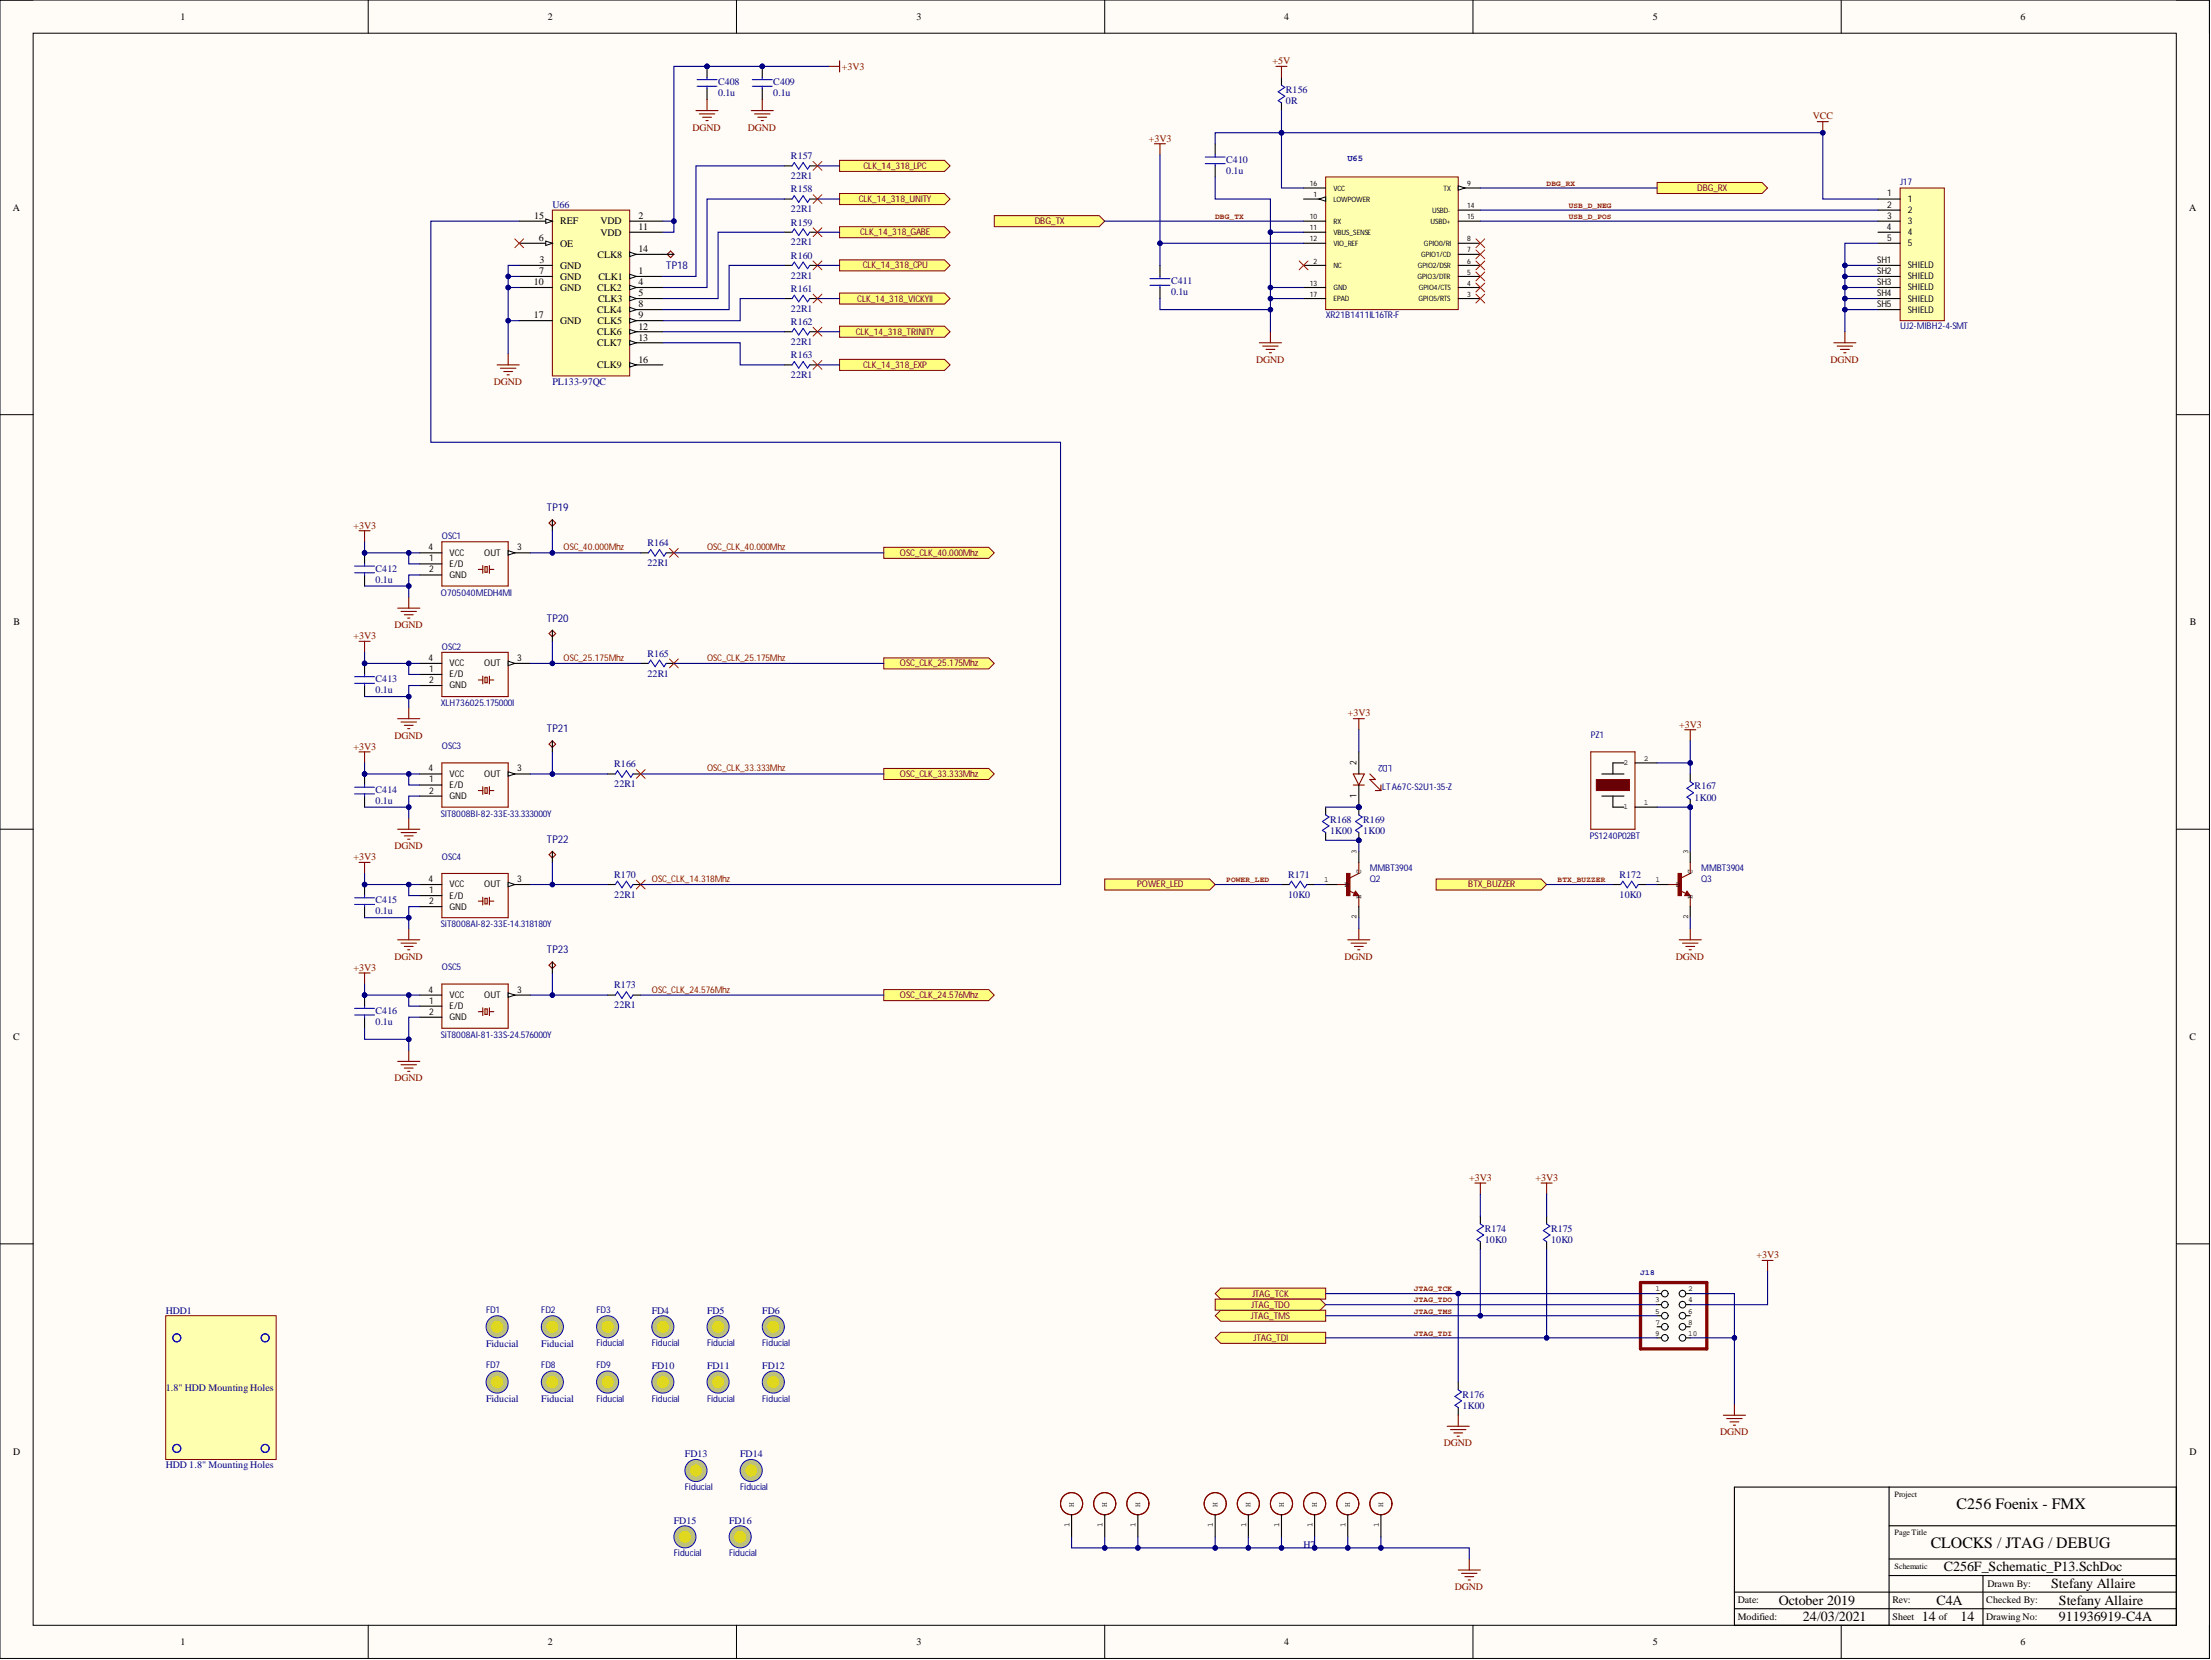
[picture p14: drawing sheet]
<svg xmlns="http://www.w3.org/2000/svg" width="508mm" height="381mm" viewBox="0 0 508 381" stroke-linecap="round" stroke-linejoin="round" font-family="sans-serif">
<defs><g id="words">
<g font-size="3.6">
<text x="449.2" y="346.4">C256 Foenix - FMX</text>
<text x="443.3" y="355.3">CLOCKS / JTAG / DEBUG</text>
</g>
<g font-size="3.2">
<text x="446.3" y="360.7">C256F_Schematic_P13.SchDoc</text>
<text x="470.9" y="364.5">Stefany Allaire</text>
<text x="408.5" y="368.3">October 2019</text>
<text x="444.6" y="368.3">C4A</text>
<text x="472.7" y="368.3">Stefany Allaire</text>
<text x="413.9" y="372.1">24/03/2021</text>
<text x="441.3" y="372.1">14</text>
<text x="450.1" y="372.1">14</text>
<text x="472.7" y="372.1">911936919-C4A</text>
</g>
<g font-size="2.5" fill="#000080">
<text x="152.9" y="61.8">TP18</text>
<text x="125.6" y="117.3">TP19</text>
<text x="125.6" y="142.7">TP20</text>
<text x="125.6" y="168.1">TP21</text>
<text x="125.6" y="193.5">TP22</text>
<text x="125.6" y="218.8">TP23</text>
</g>
<g font-size="2.3">
<text x="41.4" y="4.6">1</text>
<text x="125.8" y="4.6">2</text>
<text x="210.4" y="4.6">3</text>
<text x="294.8" y="4.6">4</text>
<text x="379.5" y="4.6">5</text>
<text x="463.9" y="4.6">6</text>
<text x="3" y="48.4">A</text>
<text x="122.7" y="50.3">15</text>
<text x="128.6" y="51.5">REF</text>
<text x="137.9" y="51.5">VDD</text>
<text x="146.6" y="50.3">2</text>
<text x="146.6" y="52.8">11</text>
<text x="502.6" y="48.4">A</text>
<text x="123.7" y="55.3">6</text>
<text x="128.6" y="56.6">OE</text>
<text x="137.2" y="59.1">CLK8</text>
<text x="137.9" y="54.1">VDD</text>
<text x="146.6" y="57.9">14</text>
<text x="122.6" y="65.5">10</text>
<text x="123.8" y="62.9">7</text>
<text x="123.9" y="60.4">3</text>
<text x="128.6" y="64.2">GND</text>
<text x="128.6" y="61.7">GND</text>
<text x="137.4" y="64.2">CLK1</text>
<text x="146.6" y="62.9">1</text>
<text x="146.6" y="65.5">4</text>
<text x="128.6" y="66.7">GND</text>
<text x="137.1" y="66.7">CLK2</text>
<text x="137.1" y="71.8">CLK4</text>
<text x="137.3" y="69.3">CLK3</text>
<text x="146.6" y="68">5</text>
<text x="146.6" y="70.6">8</text>
<text x="122.6" y="73.1">17</text>
<text x="128.6" y="74.4">GND</text>
<text x="137.1" y="76.9">CLK6</text>
<text x="137.2" y="74.4">CLK5</text>
<text x="146.6" y="73.1">9</text>
<text x="146.6" y="75.6">12</text>
<text x="137.1" y="79.4">CLK7</text>
<text x="146.6" y="78.2">13</text>
<text x="146.6" y="83.2">16</text>
<text x="137.1" y="84.5">CLK9</text>
<text x="3.1" y="143.6">B</text>
<text x="502.8" y="143.6">B</text>
<text x="3" y="238.7">C</text>
<text x="502.7" y="238.7">C</text>
<text x="3" y="333.9">D</text>
<text x="502.7" y="333.9">D</text>
<text x="456.3" y="364.2">Drawn By:</text>
<text x="399" y="368">Date:</text>
<text x="399" y="371.8">Modified:</text>
<text x="434.5" y="368">Rev:</text>
<text x="434.5" y="371.8">Sheet</text>
<text x="445.1" y="371.8">of</text>
<text x="456.1" y="371.8">Drawing No:</text>
<text x="456.1" y="368">Checked By:</text>
<text x="41.4" y="377.6">1</text>
<text x="125.8" y="377.6">2</text>
<text x="210.4" y="377.6">3</text>
<text x="294.8" y="377.6">4</text>
<text x="379.5" y="377.6">5</text>
<text x="463.9" y="377.6">6</text>
</g>
<g font-size="2.3" fill="#800000">
<text x="193.3" y="16">+3V3</text>
<text x="292.2" y="14.7">+5V</text>
<text x="159" y="30">DGND</text>
<text x="171.7" y="30">DGND</text>
<text x="416.2" y="27.4">VCC</text>
<text x="263.8" y="32.5">+3V3</text>
<text x="288.4" y="83.2">DGND</text>
<text x="420.3" y="83.2">DGND</text>
<text x="113.4" y="88.3">DGND</text>
<text x="81.2" y="121.3">+3V3</text>
<text x="81.2" y="146.7">+3V3</text>
<text x="90.6" y="144.1">DGND</text>
<text x="309.4" y="164.4">+3V3</text>
<text x="385.5" y="167">+3V3</text>
<text x="81.2" y="172.1">+3V3</text>
<text x="90.6" y="169.5">DGND</text>
<text x="81.2" y="197.4">+3V3</text>
<text x="90.6" y="194.9">DGND</text>
<text x="90.6" y="220.3">DGND</text>
<text x="308.7" y="220.3">DGND</text>
<text x="384.8" y="220.3">DGND</text>
<text x="81.2" y="222.8">+3V3</text>
<text x="90.6" y="248.2">DGND</text>
<text x="337.3" y="271">+3V3</text>
<text x="352.6" y="271">+3V3</text>
<text x="403.3" y="288.8">+3V3</text>
<text x="394.9" y="329.4">DGND</text>
<text x="331.5" y="331.9">DGND</text>
<text x="334.1" y="364.9">DGND</text>
</g>
<g font-size="2.3" fill="#000080">
<text x="164.9" y="22.1">0.1u</text>
<text x="164.9" y="19.5">C408</text>
<text x="177.6" y="22.1">0.1u</text>
<text x="177.6" y="19.5">C409</text>
<text x="295.2" y="23.9">0R</text>
<text x="295.2" y="21.3">R156</text>
<text x="181.6" y="41.1">22R1</text>
<text x="181.6" y="36.6">R157</text>
<text x="281.5" y="39.8">0.1u</text>
<text x="281.5" y="37.3">C410</text>
<text x="126.8" y="47.7">U66</text>
<text x="181.6" y="44.2">R158</text>
<text x="181.6" y="48.7">22R1</text>
<text x="181.6" y="51.8">R159</text>
<text x="181.6" y="56.3">22R1</text>
<text x="181.6" y="59.4">R160</text>
<text x="181.6" y="64">22R1</text>
<text x="268.9" y="65.2">C411</text>
<text x="181.6" y="71.6">22R1</text>
<text x="181.6" y="67">R161</text>
<text x="268.9" y="67.8">0.1u</text>
<text x="181.6" y="74.6">R162</text>
<text x="181.6" y="79.2">22R1</text>
<text x="181.6" y="82.2">R163</text>
<text x="126.8" y="88.3">PL133-97QC</text>
<text x="181.6" y="86.8">22R1</text>
<text x="148.6" y="125.4">R164</text>
<text x="86.2" y="131.2">C412</text>
<text x="148.6" y="129.9">22R1</text>
<text x="86.2" y="133.7">0.1u</text>
<text x="148.6" y="155.3">22R1</text>
<text x="148.6" y="150.7">R165</text>
<text x="86.2" y="159.1">0.1u</text>
<text x="86.2" y="156.6">C413</text>
<text x="141" y="176.1">R166</text>
<text x="86.2" y="184.5">0.1u</text>
<text x="86.2" y="182">C414</text>
<text x="141" y="180.7">22R1</text>
<text x="389.1" y="183.7">1K00</text>
<text x="389.1" y="181.2">R167</text>
<text x="305.4" y="191.3">1K00</text>
<text x="305.4" y="188.8">R168</text>
<text x="313" y="191.3">1K00</text>
<text x="313" y="188.8">R169</text>
<text x="141" y="201.5">R170</text>
<text x="295.8" y="201.5">R171</text>
<text x="371.8" y="201.5">R172</text>
<text x="86.2" y="209.9">0.1u</text>
<text x="86.2" y="207.3">C415</text>
<text x="141" y="206.1">22R1</text>
<text x="295.8" y="206.1">10K0</text>
<text x="371.8" y="206.1">10K0</text>
<text x="141" y="226.9">R173</text>
<text x="86.2" y="232.7">C416</text>
<text x="141" y="231.4">22R1</text>
<text x="86.2" y="235.2">0.1u</text>
<text x="340.9" y="285.2">10K0</text>
<text x="340.9" y="282.7">R174</text>
<text x="356.1" y="285.2">10K0</text>
<text x="356.1" y="282.7">R175</text>
<text x="38" y="301.5">HDD1</text>
<text x="149.7" y="301.5">FD4</text>
<text x="162.3" y="301.5">FD5</text>
<text x="175" y="301.5">FD6</text>
<text x="111.6" y="309.1">Fiducial</text>
<text x="124.3" y="309.1">Fiducial</text>
<text x="149.7" y="314.2">FD10</text>
<text x="162.3" y="314.2">FD11</text>
<text x="175" y="314.2">FD12</text>
<text x="38" y="319.2">1.8&quot; HDD Mounting Holes</text>
<text x="111.6" y="321.8">Fiducial</text>
<text x="124.3" y="321.8">Fiducial</text>
<text x="335.8" y="323.3">1K00</text>
<text x="335.8" y="320.8">R176</text>
<text x="157.3" y="334.5">FD13</text>
<text x="169.9" y="334.5">FD14</text>
<text x="38" y="337">HDD 1.8&quot; Mounting Holes</text>
<text x="154.7" y="349.7">FD15</text>
<text x="167.4" y="349.7">FD16</text>
<text x="299.3" y="355.3">H7</text>
</g>
<g font-size="2.1" fill="#800000">
<text x="198.3" y="38.8">CLK_14_318_LPC</text>
<text x="197.2" y="46.4">CLK_14_318_UNITY</text>
<text x="389.7" y="43.8">DBG_RX</text>
<text x="197.5" y="54">CLK_14_318_GABE</text>
<text x="237.6" y="51.4">DBG_TX</text>
<text x="198.1" y="61.6">CLK_14_318_CPU</text>
<text x="196.8" y="69.2">CLK_14_318_VICKYII</text>
<text x="196.5" y="76.8">CLK_14_318_TRINITY</text>
<text x="198.2" y="84.4">CLK_14_318_EXP</text>
<text x="129.4" y="126.3">OSC_40.000Mhz</text>
<text x="162.3" y="126.3">OSC_CLK_40.000Mhz</text>
<text x="206.6" y="127.6">OSC_CLK_40.000Mhz</text>
<text x="129.4" y="151.7">OSC_25.175Mhz</text>
<text x="162.3" y="151.7">OSC_CLK_25.175Mhz</text>
<text x="206.6" y="152.9">OSC_CLK_25.175Mhz</text>
<text x="162.3" y="177">OSC_CLK_33.333Mhz</text>
<text x="206.6" y="178.3">OSC_CLK_33.333Mhz</text>
<text x="149.7" y="202.4">OSC_CLK_14.318Mhz</text>
<text x="261.1" y="203.7">POWER_LED</text>
<text x="337.1" y="203.7">BTX_BUZZER</text>
<text x="149.7" y="227.8">OSC_CLK_24.576Mhz</text>
<text x="206.6" y="229.1">OSC_CLK_24.576Mhz</text>
<text x="287.5" y="297.6">JTAG_TCK</text>
<text x="287.2" y="302.7">JTAG_TMS</text>
<text x="287.3" y="300.1">JTAG_TDO</text>
<text x="287.8" y="307.7">JTAG_TDI</text>
</g>
<g font-size="2.1">
<text x="433.3" y="45.1">1</text>
<text x="433.3" y="47.6">2</text>
<text x="438" y="46.4">1</text>
<text x="433.2" y="52.7">4</text>
<text x="433.3" y="50.2">3</text>
<text x="438" y="48.9">2</text>
<text x="438" y="51.4">3</text>
<text x="438" y="54">4</text>
<text x="433.3" y="55.2">5</text>
<text x="438" y="56.5">5</text>
<text x="431" y="60.3">SH1</text>
<text x="431" y="62.9">SH2</text>
<text x="431" y="65.4">SH3</text>
<text x="438" y="61.6">SHIELD</text>
<text x="438" y="64.1">SHIELD</text>
<text x="431" y="67.9">SH4</text>
<text x="431" y="70.5">SH5</text>
<text x="438" y="66.7">SHIELD</text>
<text x="438" y="69.2">SHIELD</text>
<text x="438" y="71.7">SHIELD</text>
<text x="98.4" y="126.3">4</text>
<text x="98.5" y="128.8">1</text>
<text x="98.5" y="131.4">2</text>
<text x="103.2" y="130.1">E/D</text>
<text x="103.2" y="127.6">VCC</text>
<text x="111.2" y="127.6">OUT</text>
<text x="118.7" y="126.3">3</text>
<text x="103.2" y="132.6">GND</text>
<text x="98.4" y="151.7">4</text>
<text x="98.5" y="154.2">1</text>
<text x="103.2" y="155.5">E/D</text>
<text x="103.2" y="152.9">VCC</text>
<text x="111.2" y="152.9">OUT</text>
<text x="118.7" y="151.7">3</text>
<text x="98.5" y="156.7">2</text>
<text x="103.2" y="158">GND</text>
<text x="98.4" y="177">4</text>
<text x="98.5" y="179.6">1</text>
<text x="103.2" y="178.3">VCC</text>
<text x="111.2" y="178.3">OUT</text>
<text x="118.7" y="177">3</text>
<text x="311.5" y="175.6" transform="rotate(-90 311.5 175.6)">2</text>
<text x="98.5" y="182.1">2</text>
<text x="103.2" y="180.9">E/D</text>
<text x="103.2" y="183.4">GND</text>
<text x="311.5" y="183.1" transform="rotate(-90 311.5 183.1)">1</text>
<text x="98.4" y="202.4">4</text>
<text x="103.2" y="203.7">VCC</text>
<text x="111.2" y="203.7">OUT</text>
<text x="118.7" y="202.4">3</text>
<text x="98.5" y="205">1</text>
<text x="98.5" y="207.5">2</text>
<text x="103.2" y="206.2">E/D</text>
<text x="103.2" y="208.8">GND</text>
<text x="98.4" y="227.8">4</text>
<text x="118.7" y="227.8">3</text>
<text x="98.5" y="230.3">1</text>
<text x="98.5" y="232.9">2</text>
<text x="103.2" y="231.6">E/D</text>
<text x="103.2" y="229.1">VCC</text>
<text x="111.2" y="229.1">OUT</text>
<text x="103.2" y="234.1">GND</text>
</g>
<g font-size="2.1" fill="#000080">
<text x="436.3" y="42.6">J17</text>
<text x="304.4" y="73">XR21B1411IL16TR-F</text>
<text x="436.3" y="75.5">UJ2-MIBH2-4-SMT</text>
<text x="101.5" y="123.8">OSC1</text>
<text x="101.2" y="136.7">O705040MEDH4MI</text>
<text x="101.5" y="149.1">OSC2</text>
<text x="101.2" y="162.1">XLH736025.175000I</text>
<text x="101.5" y="172">OSC3</text>
<text x="365.2" y="169.4">PZ1</text>
<text x="319.6" y="175.7" transform="rotate(-180 319.6 175.7)">LD2</text>
<text x="317.3" y="181.4">LTA67C-S2U1-35-Z</text>
<text x="101.2" y="187.5">SIT8008BI-82-33E-33.333000Y</text>
<text x="101.5" y="197.3">OSC4</text>
<text x="365" y="192.5">PS1240P02BT</text>
<text x="314.5" y="199.9">MMBT3904</text>
<text x="314.5" y="202.4">Q2</text>
<text x="390.6" y="199.9">MMBT3904</text>
<text x="390.6" y="202.4">Q3</text>
<text x="101.2" y="212.8">SiT8008AI-82-33E-14.318180Y</text>
<text x="101.5" y="222.7">OSC5</text>
<text x="101.2" y="238.2">SiT8008AI-81-33S-24.576000Y</text>
<text x="111.6" y="301.4">FD1</text>
<text x="124.3" y="301.4">FD2</text>
<text x="137" y="301.4">FD3</text>
<text x="137" y="309">Fiducial</text>
<text x="149.7" y="309">Fiducial</text>
<text x="162.3" y="309">Fiducial</text>
<text x="175" y="309">Fiducial</text>
<text x="111.6" y="314.1">FD7</text>
<text x="124.3" y="314.1">FD8</text>
<text x="137" y="314.1">FD9</text>
<text x="137" y="321.7">Fiducial</text>
<text x="149.7" y="321.7">Fiducial</text>
<text x="162.3" y="321.7">Fiducial</text>
<text x="175" y="321.7">Fiducial</text>
<text x="157.3" y="342">Fiducial</text>
<text x="169.9" y="342">Fiducial</text>
<text x="154.7" y="357.2">Fiducial</text>
<text x="167.4" y="357.2">Fiducial</text>
</g>
<text font-size="2" fill="#000080" x="309.4" y="36.9">U65</text>
<g font-size="1.9">
<text x="435" y="343.5">Project</text>
<text x="435" y="352.4">Page Title</text>
<text x="435" y="360">Schematic</text>
</g>
<g font-size="1.8" fill="#800000">
<text x="355.1" y="42.6">DBG_RX</text>
<text x="360.2" y="47.7">USB_D_NEG</text>
<text x="279" y="50.3">DBG_TX</text>
<text x="360.2" y="50.3">USB_D_POS</text>
<text x="281.5" y="202.5">POWER_LED</text>
<text x="357.6" y="202.5">BTX_BUZZER</text>
<text x="324.7" y="296.4">JTAG_TCK</text>
<text x="324.7" y="298.9">JTAG_TDO</text>
<text x="324.7" y="301.5">JTAG_TMS</text>
<text x="324.7" y="306.5">JTAG_TDI</text>
</g>
<g font-size="1.8">
<text x="372.8" y="175.6">2</text>
<text x="377.4" y="174.6">2</text>
<text x="372.8" y="185.8">1</text>
<text x="377.4" y="184.7">1</text>
<text x="311.5" y="195.9" transform="rotate(-90 311.5 195.9)">3</text>
<text x="387.6" y="195.9" transform="rotate(-90 387.6 195.9)">3</text>
<text x="304" y="202.5">1</text>
<text x="308.7" y="203.5">B</text>
<text x="312.5" y="200.6" transform="rotate(-90 312.5 200.6)">C</text>
<text x="380.1" y="202.5">1</text>
<text x="384.8" y="203.5">B</text>
<text x="388.6" y="200.6" transform="rotate(-90 388.6 200.6)">C</text>
<text x="312.5" y="206.3" transform="rotate(-90 312.5 206.3)">E</text>
<text x="388.6" y="206.3" transform="rotate(-90 388.6 206.3)">E</text>
<text x="311.5" y="211" transform="rotate(-90 311.5 211)">2</text>
<text x="387.6" y="211" transform="rotate(-90 387.6 211)">2</text>
<text x="380" y="298.9">3</text>
<text x="380.1" y="296.4">1</text>
<text x="387.6" y="296.4">2</text>
<text x="387.6" y="298.9">4</text>
<text x="380" y="301.5">5</text>
<text x="380.1" y="304">7</text>
<text x="387.6" y="301.5">6</text>
<text x="387.6" y="304">8</text>
<text x="380" y="306.5">9</text>
<text x="387.6" y="306.5">10</text>
<text x="246.5" y="345.9" transform="rotate(-90 246.5 345.9)">H</text>
<text x="254.2" y="345.9" transform="rotate(-90 254.2 345.9)">H</text>
<text x="261.8" y="345.9" transform="rotate(-90 261.8 345.9)">H</text>
<text x="279.5" y="345.9" transform="rotate(-90 279.5 345.9)">H</text>
<text x="287.1" y="345.9" transform="rotate(-90 287.1 345.9)">H</text>
<text x="294.7" y="345.9" transform="rotate(-90 294.7 345.9)">H</text>
<text x="302.3" y="345.9" transform="rotate(-90 302.3 345.9)">H</text>
<text x="310" y="345.9" transform="rotate(-90 310 345.9)">H</text>
<text x="317.6" y="345.9" transform="rotate(-90 317.6 345.9)">H</text>
<text x="245.5" y="350.5" transform="rotate(-90 245.5 350.5)">1</text>
<text x="253.1" y="350.5" transform="rotate(-90 253.1 350.5)">1</text>
<text x="260.7" y="350.5" transform="rotate(-90 260.7 350.5)">1</text>
<text x="278.5" y="350.5" transform="rotate(-90 278.5 350.5)">1</text>
<text x="286.1" y="350.5" transform="rotate(-90 286.1 350.5)">1</text>
<text x="293.7" y="350.5" transform="rotate(-90 293.7 350.5)">1</text>
<text x="301.3" y="350.5" transform="rotate(-90 301.3 350.5)">1</text>
<text x="308.9" y="350.5" transform="rotate(-90 308.9 350.5)">1</text>
<text x="316.5" y="350.5" transform="rotate(-90 316.5 350.5)">1</text>
</g>
<text font-size="1.8" fill="#000080" x="376.7" y="292.6">J18</text>
<g font-size="1.7">
<text x="300.7" y="42.7">16</text>
<text x="301.6" y="45.3">1</text>
<text x="306.2" y="46.3">LOWPOWER</text>
<text x="306.2" y="43.7">VCC</text>
<text x="331.4" y="43.7">TX</text>
<text x="336.8" y="42.7">9</text>
<text x="336.8" y="47.8">14</text>
<text x="300.7" y="50.3">10</text>
<text x="300.7" y="52.9">11</text>
<text x="306.2" y="51.4">RX</text>
<text x="306.2" y="53.9">VBUS_SENSE</text>
<text x="328.5" y="51.4">USBD+</text>
<text x="328.8" y="48.8">USBD-</text>
<text x="336.8" y="50.3">15</text>
<text x="300.7" y="55.4">12</text>
<text x="306.2" y="56.4">VIO_REF</text>
<text x="326.3" y="59">GPIO1/CD</text>
<text x="326.9" y="56.4">GPIO0/RI</text>
<text x="336.8" y="55.4">8</text>
<text x="336.8" y="58">7</text>
<text x="300.7" y="65.6">13</text>
<text x="301.6" y="60.5">2</text>
<text x="306.2" y="61.5">NC</text>
<text x="325.4" y="64">GPIO3/DTR</text>
<text x="325.5" y="61.5">GPIO2/DSR</text>
<text x="336.8" y="60.5">6</text>
<text x="336.8" y="63">5</text>
<text x="336.8" y="65.6">4</text>
<text x="300.7" y="68.1">17</text>
<text x="306.2" y="69.1">EPAD</text>
<text x="306.2" y="66.6">GND</text>
<text x="325.7" y="69.1">GPIO5/RTS</text>
<text x="325.8" y="66.6">GPIO4/CTS</text>
<text x="336.8" y="68.1">3</text>
</g>
</g></defs>
<path d="M0 0h507.3v380.6h-507.3z" fill-rule="evenodd" fill="#fffcf8"/>
<path d="M0 0h507.3v380.6h-507.3z" fill="none" stroke="#000" stroke-width=".23"/>
<path d="M7.6 7.6h492.1v365.4h-492.1z" fill-rule="evenodd" fill="#fffcf8"/>
<g fill="none" stroke="#000" stroke-width=".23">
<path d="M0 0h7.6M7.6 7.6h492.1v365.4h-492.1zM84.5 0v7.6M169.1 0v7.6M253.6 0v7.6M338.2 0v7.6M422.7 0v7.6M499.7 0h7.6v7.6M0 95.2h7.6M499.7 95.2h7.6M0 190.3h7.6M499.7 190.3h7.6"/>
<path d="M0 285.5h7.6M499.7 285.5h7.6M84.5 373v7.6M169.1 373v7.6M253.6 373v7.6M338.2 373v7.6M422.7 373v7.6M507.3 373v7.6"/>
</g>
<path d="M398.2 341.3h101.5v31.7h-101.5zM433.7 341.3v31.7M433.7 357.8h66M433.7 350.2h66M398.2 365.4h101.5M398.2 369.2h101.5M433.7 361.6h66M455.3 361.6v11.4" fill="none" stroke="#000" stroke-width=".25"/>
<path d="M304.4 40.6h30.4v30.5h-30.4z" fill-rule="evenodd" fill="#ffffb0"/>
<path d="M304.4 40.6h30.4v30.5h-30.4z" fill="none" stroke="#800000" stroke-width=".23"/>
<path d="M299.3 45.7h5.1M334.8 55.8h5.1M334.8 58.4h5.1M299.3 68.5h5.1M299.3 66h5.1M334.8 68.5h5.1M334.8 66h5.1M334.8 60.9h5.1M334.8 63.4h5.1" fill="none" stroke="#000" stroke-width=".25"/>
<path d="M302.9 45.7l1.5-.5v1z" fill="#f8fcff"/>
<path d="M302.9 45.7l1.5-.5v1z" fill="none" stroke="#000" stroke-width=".23"/>
<path d="M299.3 50.8h5.1M334.8 43.1h5.1M299.3 60.9h5.1" fill="none" stroke="#000" stroke-width=".25"/>
<path d="M334.8 42.6l1.5 .5-1.5 .6z" fill="#f8fcff"/>
<path d="M334.8 42.6l1.5 .5-1.5 .6z" fill="none" stroke="#000" stroke-width=".23"/>
<path d="M299.3 53.3h5.1M299.3 43.1h5.1M299.3 55.8h5.1M334.8 50.8h5.1M334.8 48.2h5.1" fill="none" stroke="#000" stroke-width=".25"/>
<path d="M253.6 201.7h24.1l1.3 1.3-1.3 1.3h-24.1z" fill-rule="evenodd" fill="#ffff80"/>
<path d="M253.6 201.7h24.1l1.3 1.3-1.3 1.3h-24.1z" fill="none" stroke="#800000" stroke-width=".23"/>
<path d="M329.7 201.7h24.1l1.3 1.3-1.3 1.3h-24.1z" fill-rule="evenodd" fill="#ffff80"/>
<path d="M329.7 201.7h24.1l1.3 1.3-1.3 1.3h-24.1z" fill="none" stroke="#800000" stroke-width=".23"/>
<path d="M380.5 41.9h24.1l1.2 1.2-1.2 1.3h-24.1z" fill-rule="evenodd" fill="#ffff80"/>
<path d="M380.5 41.9h24.1l1.2 1.2-1.2 1.3h-24.1z" fill="none" stroke="#800000" stroke-width=".23"/>
<path d="M228.3 49.5h24.1l1.2 1.3-1.2 1.2h-24.1z" fill-rule="evenodd" fill="#ffff80"/>
<path d="M228.3 49.5h24.1l1.2 1.3-1.2 1.2h-24.1z" fill="none" stroke="#800000" stroke-width=".23"/>
<path d="M338.9 54.8l2 2.1M338.9 57.4l2 2M340.9 54.8l-2 2.1M340.9 57.4l-2 2" fill="none" stroke="#f00" stroke-width=".23"/>
<path d="M294.2 17.8v1.7M279 33v2.5M279 38.1v2.5M294.2 23.6v1.8M266.3 60.9v2.5M266.3 66v2.5" fill="none" stroke="#000" stroke-width=".25"/>
<path d="M294.2 19.5l.8 .6-1.5 1 1.5 1-1.5 1 .7 .5M276.7 36h4.6M276.7 37.6h4.6M279 35.5v.5M279 37.6v.5M264 64h4.6M264 65.5h4.6M266.3 63.4v.6M266.3 65.5v.5" fill="none" stroke="#00f" stroke-width=".25"/>
<path d="M293 15.2h2.5M294.2 15.2v2.6M265.1 33h2.5M266.3 33v2.5M289.2 78.7h5M289.9 79.4h3.6M291.7 76.1v2.6M290.7 80.2h2M291.4 81h.5" fill="none" stroke="#800000" stroke-width=".25"/>
<path d="M436.3 43.1h10.1v30.5h-10.1z" fill-rule="evenodd" fill="#ffffb0"/>
<path d="M436.3 43.1h10.1v30.5h-10.1z" fill="none" stroke="#800000" stroke-width=".23"/>
<path d="M431.2 45.7h5.1M431.2 48.2h5.1M431.2 50.8h5.1M431.2 53.3h5.1M431.2 55.8h5.1M431.2 60.9h5.1M431.2 63.4h5.1M431.2 66h5.1M431.2 68.5h5.1M431.2 71.1h5.1" fill="none" stroke="#000" stroke-width=".25"/>
<path d="M417.2 27.9h2.6M418.5 27.9v2.6M421.1 78.7h5M421.8 79.4h3.6M423.6 76.1v2.6M422.6 80.2h2M423.3 81h.5" fill="none" stroke="#800000" stroke-width=".25"/>
<circle cx="418.5" cy="30.5" r=".51" fill="#000080"/>
<circle cx="418.5" cy="30.5" r=".51" fill="none" stroke="#000080" stroke-width=".23"/>
<path d="M376.7 294.4h15.2v15.2h-15.2z" fill="none" stroke="#800000" stroke-width=".76"/>
<path d="M380.5 296.9h2.5" fill="none" stroke="#000" stroke-width=".25"/>
<circle cx="382.2" cy="296.9" r=".76" fill="#f8fcff"/>
<circle cx="382.2" cy="296.9" r=".76" fill="none" stroke="#000" stroke-width=".23"/>
<path d="M385.5 296.9h2.6" fill="none" stroke="#000" stroke-width=".25"/>
<circle cx="386.3" cy="296.9" r=".76" fill="#f8fcff"/>
<circle cx="386.3" cy="296.9" r=".76" fill="none" stroke="#000" stroke-width=".23"/>
<path d="M380.5 299.4h2.5" fill="none" stroke="#000" stroke-width=".25"/>
<circle cx="382.2" cy="299.4" r=".76" fill="#f8fcff"/>
<circle cx="382.2" cy="299.4" r=".76" fill="none" stroke="#000" stroke-width=".23"/>
<path d="M385.5 299.4h2.6" fill="none" stroke="#000" stroke-width=".25"/>
<circle cx="386.3" cy="299.4" r=".76" fill="#f8fcff"/>
<circle cx="386.3" cy="299.4" r=".76" fill="none" stroke="#000" stroke-width=".23"/>
<path d="M380.5 302h2.5" fill="none" stroke="#000" stroke-width=".25"/>
<circle cx="382.2" cy="302" r=".76" fill="#f8fcff"/>
<circle cx="382.2" cy="302" r=".76" fill="none" stroke="#000" stroke-width=".23"/>
<path d="M385.5 302h2.6" fill="none" stroke="#000" stroke-width=".25"/>
<circle cx="386.3" cy="302" r=".76" fill="#f8fcff"/>
<circle cx="386.3" cy="302" r=".76" fill="none" stroke="#000" stroke-width=".23"/>
<path d="M380.5 304.5h2.5" fill="none" stroke="#000" stroke-width=".25"/>
<circle cx="382.2" cy="304.5" r=".76" fill="#f8fcff"/>
<circle cx="382.2" cy="304.5" r=".76" fill="none" stroke="#000" stroke-width=".23"/>
<path d="M385.5 304.5h2.6" fill="none" stroke="#000" stroke-width=".25"/>
<circle cx="386.3" cy="304.5" r=".76" fill="#f8fcff"/>
<circle cx="386.3" cy="304.5" r=".76" fill="none" stroke="#000" stroke-width=".23"/>
<path d="M380.5 307.1h2.5" fill="none" stroke="#000" stroke-width=".25"/>
<circle cx="382.2" cy="307.1" r=".76" fill="#f8fcff"/>
<circle cx="382.2" cy="307.1" r=".76" fill="none" stroke="#000" stroke-width=".23"/>
<path d="M385.5 307.1h2.6" fill="none" stroke="#000" stroke-width=".25"/>
<circle cx="386.3" cy="307.1" r=".76" fill="#f8fcff"/>
<circle cx="386.3" cy="307.1" r=".76" fill="none" stroke="#000" stroke-width=".23"/>
<path d="M339.9 279.1v1.8M355.1 279.1v1.8M339.9 285v1.8M355.1 285v1.8M334.8 317.2v1.8M334.8 323v1.8" fill="none" stroke="#000" stroke-width=".25"/>
<path d="M339.9 280.9l.7 .5-1.5 1 1.5 1.1-1.5 1 .8 .5M355.1 280.9l.8 .5-1.6 1 1.6 1.1-1.6 1 .8 .5M334.8 319l.8 .5-1.5 1 1.5 1-1.5 1 .7 .5" fill="none" stroke="#00f" stroke-width=".25"/>
<path d="M280.3 305.8h24.1v2.5h-24.1l-1.3-1.2z" fill-rule="evenodd" fill="#ffff80"/>
<path d="M280.3 305.8h24.1v2.5h-24.1l-1.3-1.2z" fill="none" stroke="#800000" stroke-width=".23"/>
<path d="M280.3 295.6h24.1v2.6h-24.1l-1.3-1.3z" fill-rule="evenodd" fill="#ffff80"/>
<path d="M280.3 295.6h24.1v2.6h-24.1l-1.3-1.3z" fill="none" stroke="#800000" stroke-width=".23"/>
<path d="M280.3 300.7h24.1v2.6h-24.1l-1.3-1.3z" fill-rule="evenodd" fill="#ffff80"/>
<path d="M280.3 300.7h24.1v2.6h-24.1l-1.3-1.3z" fill="none" stroke="#800000" stroke-width=".23"/>
<path d="M279 298.2h24.1l1.3 1.2-1.3 1.3h-24.1z" fill-rule="evenodd" fill="#ffff80"/>
<path d="M279 298.2h24.1l1.3 1.2-1.3 1.3h-24.1z" fill="none" stroke="#800000" stroke-width=".23"/>
<g fill="none" stroke="#800000" stroke-width=".25">
<path d="M338.6 271.5h2.6M339.9 271.5v2.6M353.8 271.5h2.6M355.1 271.5v2.6M404.6 289.3h2.5M405.8 289.3v2.5M332.3 327.4h5M333 328.1h3.6M333.8 328.9h2M334.6 329.6h.5M334.8 324.8v2.6M395.7 324.8h5.1"/>
<path d="M396.4 325.6h3.6M397.2 326.3h2M398 327.1h.5M398.2 322.3v2.5"/>
</g>
<path d="M298.3 59.9l2 2M300.3 59.9l-2 2" fill="none" stroke="#f00" stroke-width=".23"/>
<path d="M294.2 203h1.8M300.1 203h1.7M370.3 203h1.8M376.2 203h1.7" fill="none" stroke="#000" stroke-width=".25"/>
<path d="M296 203l.5-.7 1 1.5 1-1.5 1.1 1.5 .5-.8M372.1 203l.5-.7 1 1.5 1-1.5 1 1.5 .6-.8" fill="none" stroke="#00f" stroke-width=".25"/>
<circle cx="388.1" cy="185.3" r=".51" fill="#000080"/>
<circle cx="388.1" cy="185.3" r=".51" fill="none" stroke="#000080" stroke-width=".23"/>
<path d="M388.1 183.5v1.8" fill="none" stroke="#000" stroke-width=".25"/>
<circle cx="388.1" cy="185.3" r=".51" fill="#000080"/>
<circle cx="388.1" cy="185.3" r=".51" fill="none" stroke="#000080" stroke-width=".23"/>
<path d="M388.1 177.6v1.8" fill="none" stroke="#000" stroke-width=".25"/>
<path d="M388.1 179.4l.7 .5-1.5 1 1.5 1.1-1.5 1 .8 .5" fill="none" stroke="#00f" stroke-width=".25"/>
<circle cx="312" cy="185.3" r=".51" fill="#000080"/>
<circle cx="312" cy="185.3" r=".51" fill="none" stroke="#000080" stroke-width=".23"/>
<path d="M310.7 177.6h2.6l-1.3 2.6zM314.5 177.6l1.3 1.3h-1.3l2.6 2.5M310.7 180.2h2.6M315.8 181.4h1.3M317.1 180.2v1.2" fill="none" stroke="#800000" stroke-width=".25"/>
<path d="M312 172.6v5M312 180.2v5.1" fill="none" stroke="#000" stroke-width=".25"/>
<circle cx="312" cy="185.3" r=".51" fill="#000080"/>
<circle cx="312" cy="185.3" r=".51" fill="none" stroke="#000080" stroke-width=".23"/>
<path d="M312 197.9v2.6l-2 1M306.9 203h2.5M309.8 204.4l1.2 .7M311.2 204.5l.8 1.1h-1.3zM311.2 205l.2 .3h-.4l.2-.5 .5 .6h-.7M312 205.6v2.5" fill="none" stroke="#800000" stroke-width=".25"/>
<path d="M309.2 200.5h.8v5.1h-.8z" fill-rule="evenodd" fill="#800000"/>
<path d="M388.1 197.9v2.6l-2.1 1M309.2 200.5h.8v5.1h-.8zM383 203h2.5M385.9 204.5l1.2 .6M387.3 204.5l.8 1.1h-1.3zM387.3 205l.1 .3h-.3l.2-.5 .5 .6h-.7M388.1 205.6v2.5" fill="none" stroke="#800000" stroke-width=".25"/>
<path d="M312 195.4v2.5M304.4 203h2.5M312 208.1v2.5" fill="none" stroke="#000" stroke-width=".25"/>
<path d="M385.3 200.5h.7v5.1h-.7z" fill-rule="evenodd" fill="#800000"/>
<g fill="none" stroke="#800000" stroke-width=".25">
<path d="M310.7 165h2.6M312 165v2.5M365.2 172.6h10.2v17.7h-10.2zM386.8 167.5h2.5M388.1 167.5v2.5M309.4 215.7h5.1M310.2 216.5h3.6M311 217.2h2M311.7 218h.5M312 213.2v2.5M385.3 200.5h.7v5.1h-.7zM385.5 215.7h5.1"/>
<path d="M386.3 216.5h3.6M387.1 217.2h2M387.8 218h.5M388.1 213.2v2.5"/>
</g>
<path d="M367.8 177.6h5.1M375.4 175.1h5.1M367.8 182.7h5.1M375.4 185.3h5.1M388.1 195.4v2.5M380.5 203h2.5M388.1 208.1v2.5" fill="none" stroke="#000" stroke-width=".25"/>
<path d="M366.5 178.9h7.6v2.5h-7.6z" fill-rule="evenodd" fill="#600"/>
<path d="M366.5 178.9h7.6v2.5h-7.6z" fill="none" stroke="#800000" stroke-width=".23"/>
<path d="M372.9 175.1h-2.6v2.5M370.3 182.7v2.6h2.6" fill="none" stroke="#000" stroke-width=".25"/>
<circle cx="312" cy="192.9" r=".51" fill="#000080"/>
<circle cx="312" cy="192.9" r=".51" fill="none" stroke="#000080" stroke-width=".23"/>
<circle cx="312" cy="185.3" r=".51" fill="#000080"/>
<circle cx="312" cy="185.3" r=".51" fill="none" stroke="#000080" stroke-width=".23"/>
<path d="M312 191.1v1.8" fill="none" stroke="#000" stroke-width=".25"/>
<circle cx="312" cy="192.9" r=".51" fill="#000080"/>
<circle cx="312" cy="192.9" r=".51" fill="none" stroke="#000080" stroke-width=".23"/>
<path d="M312 185.3v1.7" fill="none" stroke="#000" stroke-width=".25"/>
<circle cx="312" cy="185.3" r=".51" fill="#000080"/>
<circle cx="312" cy="185.3" r=".51" fill="none" stroke="#000080" stroke-width=".23"/>
<path d="M304.4 187l.7 .5-1.5 1.1 1.5 1-1.5 1 .8 .5M312 187l.7 .5-1.5 1.1 1.5 1-1.5 1 .8 .5" fill="none" stroke="#00f" stroke-width=".25"/>
<path d="M304.4 185.3v1.7M304.4 191.1v1.8M279 347.7v5M286.6 347.7v5M294.2 347.7v5M301.8 347.7v5M309.4 347.7v5M317.1 347.7v5" fill="none" stroke="#000" stroke-width=".25"/>
<g fill="none" stroke="#800000" stroke-width=".25">
<path d="M337.3 357.8v2.5M334.8 360.3h5.1M335.6 361.1h3.5M336.3 361.9h2.1M337.1 362.6h.5"/>
<circle cx="279" cy="345.1" r="2.54"/>
<circle cx="286.6" cy="345.1" r="2.54"/>
<circle cx="294.2" cy="345.1" r="2.54"/>
<circle cx="301.8" cy="345.1" r="2.54"/>
<circle cx="309.4" cy="345.1" r="2.54"/>
<circle cx="309.5" cy="345.1" r="2.54"/>
<circle cx="317.1" cy="345.1" r="2.54"/>
</g>
<circle cx="114.1" cy="317.2" r="2.54" fill="#bdc17b"/>
<circle cx="114.1" cy="317.2" r="2.54" fill="none" stroke="#00f" stroke-width=".23"/>
<circle cx="114.1" cy="317.2" r="1.27" fill="#e3e00b"/>
<circle cx="114.1" cy="317.2" r="1.27" fill="none" stroke="#d2cf0a" stroke-width=".23"/>
<circle cx="114.1" cy="304.5" r="2.54" fill="#bdc17b"/>
<circle cx="114.1" cy="304.5" r="2.54" fill="none" stroke="#00f" stroke-width=".23"/>
<circle cx="114.1" cy="304.5" r="1.27" fill="#e3e00b"/>
<circle cx="114.1" cy="304.5" r="1.27" fill="none" stroke="#d2cf0a" stroke-width=".23"/>
<circle cx="126.8" cy="317.2" r="2.54" fill="#bdc17b"/>
<circle cx="126.8" cy="317.2" r="2.54" fill="none" stroke="#00f" stroke-width=".23"/>
<circle cx="126.8" cy="317.2" r="1.27" fill="#e3e00b"/>
<circle cx="126.8" cy="317.2" r="1.27" fill="none" stroke="#d2cf0a" stroke-width=".23"/>
<circle cx="126.8" cy="304.5" r="2.54" fill="#bdc17b"/>
<circle cx="126.8" cy="304.5" r="2.54" fill="none" stroke="#00f" stroke-width=".23"/>
<circle cx="126.8" cy="304.5" r="1.27" fill="#e3e00b"/>
<circle cx="126.8" cy="304.5" r="1.27" fill="none" stroke="#d2cf0a" stroke-width=".23"/>
<circle cx="139.5" cy="317.2" r="2.54" fill="#bdc17b"/>
<circle cx="139.5" cy="317.2" r="2.54" fill="none" stroke="#00f" stroke-width=".23"/>
<circle cx="139.5" cy="317.2" r="1.27" fill="#e3e00b"/>
<circle cx="139.5" cy="317.2" r="1.27" fill="none" stroke="#d2cf0a" stroke-width=".23"/>
<circle cx="139.5" cy="304.5" r="2.54" fill="#bdc17b"/>
<circle cx="139.5" cy="304.5" r="2.54" fill="none" stroke="#00f" stroke-width=".23"/>
<circle cx="139.5" cy="304.5" r="1.27" fill="#e3e00b"/>
<circle cx="139.5" cy="304.5" r="1.27" fill="none" stroke="#d2cf0a" stroke-width=".23"/>
<circle cx="152.2" cy="317.2" r="2.54" fill="#bdc17b"/>
<circle cx="152.2" cy="317.2" r="2.54" fill="none" stroke="#00f" stroke-width=".23"/>
<circle cx="152.2" cy="317.2" r="1.27" fill="#e3e00b"/>
<circle cx="152.2" cy="317.2" r="1.27" fill="none" stroke="#d2cf0a" stroke-width=".23"/>
<circle cx="152.2" cy="304.5" r="2.54" fill="#bdc17b"/>
<circle cx="152.2" cy="304.5" r="2.54" fill="none" stroke="#00f" stroke-width=".23"/>
<circle cx="152.2" cy="304.5" r="1.27" fill="#e3e00b"/>
<circle cx="152.2" cy="304.5" r="1.27" fill="none" stroke="#d2cf0a" stroke-width=".23"/>
<circle cx="164.9" cy="317.2" r="2.54" fill="#bdc17b"/>
<circle cx="164.9" cy="317.2" r="2.54" fill="none" stroke="#00f" stroke-width=".23"/>
<circle cx="164.9" cy="317.2" r="1.27" fill="#e3e00b"/>
<circle cx="164.9" cy="317.2" r="1.27" fill="none" stroke="#d2cf0a" stroke-width=".23"/>
<circle cx="164.9" cy="304.5" r="2.54" fill="#bdc17b"/>
<circle cx="164.9" cy="304.5" r="2.54" fill="none" stroke="#00f" stroke-width=".23"/>
<circle cx="164.9" cy="304.5" r="1.27" fill="#e3e00b"/>
<circle cx="164.9" cy="304.5" r="1.27" fill="none" stroke="#d2cf0a" stroke-width=".23"/>
<circle cx="177.6" cy="317.2" r="2.54" fill="#bdc17b"/>
<circle cx="177.6" cy="317.2" r="2.54" fill="none" stroke="#00f" stroke-width=".23"/>
<circle cx="177.6" cy="317.2" r="1.27" fill="#e3e00b"/>
<circle cx="177.6" cy="317.2" r="1.27" fill="none" stroke="#d2cf0a" stroke-width=".23"/>
<circle cx="177.6" cy="304.5" r="2.54" fill="#bdc17b"/>
<circle cx="177.6" cy="304.5" r="2.54" fill="none" stroke="#00f" stroke-width=".23"/>
<circle cx="177.6" cy="304.5" r="1.27" fill="#e3e00b"/>
<circle cx="177.6" cy="304.5" r="1.27" fill="none" stroke="#d2cf0a" stroke-width=".23"/>
<path d="M101.5 175.1h15.2v10.2h-15.2zM109.8 181.4h1M110.8 180.6v1.7M111.4 180.8h.5v1.3h-.5zM112.4 181.4h1M112.4 180.6v1.7" fill="none" stroke="#800000" stroke-width=".25"/>
<path d="M116.7 177.6h5M96.4 180.2h5.1M96.4 182.7h5.1" fill="none" stroke="#000" stroke-width=".25"/>
<path d="M116.7 177.1l1.5 .5-1.5 .5z" fill="#f8fcff"/>
<path d="M116.7 177.1l1.5 .5-1.5 .5z" fill="none" stroke="#000" stroke-width=".23"/>
<path d="M96.4 177.6h5.1M96.4 205.6h5.1M96.4 208.1h5.1M116.7 203h5" fill="none" stroke="#000" stroke-width=".25"/>
<path d="M101.5 200.5h15.2v10.1h-15.2zM109.8 206.8h1M110.8 205.9v1.8M111.4 206.2h.5v1.3h-.5zM112.4 206.8h1M112.4 205.9v1.8" fill="none" stroke="#800000" stroke-width=".25"/>
<path d="M116.7 202.5l1.5 .5-1.5 .5z" fill="#f8fcff"/>
<path d="M116.7 202.5l1.5 .5-1.5 .5z" fill="none" stroke="#000" stroke-width=".23"/>
<path d="M96.4 203h5.1M96.4 230.9h5.1M96.4 233.5h5.1M116.7 228.4h5" fill="none" stroke="#000" stroke-width=".25"/>
<path d="M101.5 225.9h15.2v10.1h-15.2zM109.8 232.2h1M110.8 231.3v1.8M111.4 231.6h.5v1.2h-.5zM112.4 232.2h1M112.4 231.3v1.8" fill="none" stroke="#800000" stroke-width=".25"/>
<path d="M116.7 227.9l1.5 .5-1.5 .5z" fill="#f8fcff"/>
<path d="M116.7 227.9l1.5 .5-1.5 .5z" fill="none" stroke="#000" stroke-width=".23"/>
<path d="M96.4 228.4h5.1" fill="none" stroke="#000" stroke-width=".25"/>
<circle cx="83.7" cy="177.6" r=".51" fill="#000080"/>
<circle cx="83.7" cy="177.6" r=".51" fill="none" stroke="#000080" stroke-width=".23"/>
<path d="M83.7 177.6v2.6" fill="none" stroke="#000" stroke-width=".25"/>
<circle cx="83.7" cy="177.6" r=".51" fill="#000080"/>
<circle cx="83.7" cy="177.6" r=".51" fill="none" stroke="#000080" stroke-width=".23"/>
<path d="M83.7 182.7v2.6" fill="none" stroke="#000" stroke-width=".25"/>
<path d="M81.4 180.7h4.6M81.4 182.2h4.6M83.7 180.2v.5M83.7 182.2v.5" fill="none" stroke="#00f" stroke-width=".25"/>
<circle cx="83.7" cy="203" r=".51" fill="#000080"/>
<circle cx="83.7" cy="203" r=".51" fill="none" stroke="#000080" stroke-width=".23"/>
<path d="M83.7 203v2.6" fill="none" stroke="#000" stroke-width=".25"/>
<circle cx="83.7" cy="203" r=".51" fill="#000080"/>
<circle cx="83.7" cy="203" r=".51" fill="none" stroke="#000080" stroke-width=".23"/>
<path d="M83.7 208.1v2.5" fill="none" stroke="#000" stroke-width=".25"/>
<path d="M81.4 206.1h4.6M81.4 207.6h4.6M83.7 205.6v.5M83.7 207.6v.5" fill="none" stroke="#00f" stroke-width=".25"/>
<circle cx="83.7" cy="228.4" r=".51" fill="#000080"/>
<circle cx="83.7" cy="228.4" r=".51" fill="none" stroke="#000080" stroke-width=".23"/>
<path d="M83.7 228.4v2.5" fill="none" stroke="#000" stroke-width=".25"/>
<circle cx="83.7" cy="228.4" r=".51" fill="#000080"/>
<circle cx="83.7" cy="228.4" r=".51" fill="none" stroke="#000080" stroke-width=".23"/>
<path d="M126.8 170v2.6M139.5 177.6h1.8M145.3 177.6h1.8M126.8 195.4v2.5M139.5 203h1.8M145.3 203h1.8M83.7 233.5v2.5M126.8 220.8v2.5M139.5 228.4h1.8M145.3 228.4h1.8" fill="none" stroke="#000" stroke-width=".25"/>
<path d="M141.3 177.6l.5-.7 1 1.5 1-1.5 1 1.5 .5-.8M141.3 203l.5-.7 1 1.5 1-1.5 1 1.5 .5-.8M81.4 231.4h4.6M81.4 233h4.6M83.7 230.9v.5M83.7 233v.5M141.3 228.4l.5-.8 1 1.6 1-1.6 1 1.6 .5-.8" fill="none" stroke="#00f" stroke-width=".25"/>
<g fill="none" stroke="#800000" stroke-width=".25">
<path d="M82.4 172.6h2.6M83.7 172.6v2.5M126.8 170l.8 .8-.8 .8-.7-.8zM82.4 197.9h2.6M83.7 197.9v2.6M91.3 190.3h5.1M92.1 191.1h3.5M92.8 191.9h2.1M93.6 192.6h.5M93.8 187.8v2.5M126.8 195.4l.8 .8-.8 .7-.7-.7zM91.3 215.7h5.1"/>
<path d="M92.1 216.5h3.5M92.8 217.2h2.1M93.6 218h.5M93.8 213.2v2.5M82.4 223.3h2.6M83.7 223.3v2.6M126.8 220.8l.8 .7-.8 .8-.7-.8zM91.3 243.6h5.1M92.1 244.4h3.5M92.8 245.1h2.1M93.6 245.9h.5M93.8 241.1v2.5"/>
</g>
<path d="M192.8 36.8h24.1l1.2 1.3-1.2 1.2h-24.1z" fill-rule="evenodd" fill="#ffff80"/>
<path d="M192.8 36.8h24.1l1.2 1.3-1.2 1.2h-24.1z" fill="none" stroke="#800000" stroke-width=".23"/>
<path d="M202.9 176.4h24.1l1.3 1.2-1.3 1.3h-24.1z" fill-rule="evenodd" fill="#ffff80"/>
<path d="M202.9 176.4h24.1l1.3 1.2-1.3 1.3h-24.1z" fill="none" stroke="#800000" stroke-width=".23"/>
<path d="M202.9 227.1h24.1l1.3 1.3-1.3 1.3h-24.1z" fill-rule="evenodd" fill="#ffff80"/>
<path d="M202.9 227.1h24.1l1.3 1.3-1.3 1.3h-24.1z" fill="none" stroke="#800000" stroke-width=".23"/>
<path d="M101.5 149.7h15.2v10.2h-15.2zM109.8 156.1h1M110.8 155.2v1.8M111.4 155.4h.5v1.3h-.5zM112.4 156.1h1M112.4 155.2v1.8" fill="none" stroke="#800000" stroke-width=".25"/>
<path d="M96.4 154.8h5.1M96.4 157.3h5.1M116.7 152.3h5" fill="none" stroke="#000" stroke-width=".25"/>
<path d="M116.7 151.8l1.5 .5-1.5 .5z" fill="#f8fcff"/>
<path d="M116.7 151.8l1.5 .5-1.5 .5z" fill="none" stroke="#000" stroke-width=".23"/>
<path d="M96.4 152.3h5.1" fill="none" stroke="#000" stroke-width=".25"/>
<circle cx="83.7" cy="152.3" r=".51" fill="#000080"/>
<circle cx="83.7" cy="152.3" r=".51" fill="none" stroke="#000080" stroke-width=".23"/>
<path d="M83.7 152.3v2.5" fill="none" stroke="#000" stroke-width=".25"/>
<circle cx="83.7" cy="152.3" r=".51" fill="#000080"/>
<circle cx="83.7" cy="152.3" r=".51" fill="none" stroke="#000080" stroke-width=".23"/>
<path d="M96.4 129.4h5.1M96.4 132h5.1M116.7 126.9h5M83.7 157.3v2.6M126.8 144.7v2.5M147.1 152.3h1.8M152.9 152.3h1.8" fill="none" stroke="#000" stroke-width=".25"/>
<path d="M81.4 155.3h4.6M81.4 156.8h4.6M83.7 154.8v.5M83.7 156.8v.5M148.9 152.3l.5-.8 1 1.5 1-1.5 1 1.5 .5-.7" fill="none" stroke="#00f" stroke-width=".25"/>
<g fill="none" stroke="#800000" stroke-width=".25">
<path d="M101.5 124.4h15.2v10.1h-15.2zM109.8 130.7h1M110.8 129.8v1.8M111.4 130.1h.5v1.2h-.5zM112.4 130.7h1M112.4 129.8v1.8M82.4 147.2h2.6M83.7 147.2v2.5M126.8 144.7l.8 .7-.8 .8-.7-.8zM91.3 165h5.1M92.1 165.7h3.5M92.8 166.5h2.1"/>
<path d="M93.6 167.2h.5M93.8 162.4v2.6"/>
</g>
<path d="M116.7 126.4l1.5 .5-1.5 .5z" fill="#f8fcff"/>
<path d="M116.7 126.4l1.5 .5-1.5 .5z" fill="none" stroke="#000" stroke-width=".23"/>
<path d="M96.4 126.9h5.1" fill="none" stroke="#000" stroke-width=".25"/>
<circle cx="83.7" cy="126.9" r=".51" fill="#000080"/>
<circle cx="83.7" cy="126.9" r=".51" fill="none" stroke="#000080" stroke-width=".23"/>
<path d="M83.7 126.9v2.5" fill="none" stroke="#000" stroke-width=".25"/>
<circle cx="83.7" cy="126.9" r=".51" fill="#000080"/>
<circle cx="83.7" cy="126.9" r=".51" fill="none" stroke="#000080" stroke-width=".23"/>
<path d="M126.8 119.3v2.5M83.7 132v2.5M147.1 126.9h1.8M152.9 126.9h1.8" fill="none" stroke="#000" stroke-width=".25"/>
<path d="M81.4 129.9h4.6M81.4 131.5h4.6M83.7 129.4v.5M83.7 131.5v.5M148.9 126.9l.5-.8 1 1.6 1-1.6 1 1.6 .5-.8" fill="none" stroke="#00f" stroke-width=".25"/>
<path d="M126.8 119.3l.8 .7-.8 .8-.7-.8zM82.4 121.8h2.6M83.7 121.8v2.6M91.3 139.6h5.1M93.8 137v2.6M92.1 140.3h3.5M92.8 141.1h2.1M93.6 141.9h.5" fill="none" stroke="#800000" stroke-width=".25"/>
<path d="M202.9 125.6h24.1l1.3 1.3-1.3 1.3h-24.1z" fill-rule="evenodd" fill="#ffff80"/>
<path d="M202.9 125.6h24.1l1.3 1.3-1.3 1.3h-24.1z" fill="none" stroke="#800000" stroke-width=".23"/>
<path d="M202.9 151h24.1l1.3 1.3-1.3 1.2h-24.1z" fill-rule="evenodd" fill="#ffff80"/>
<path d="M202.9 151h24.1l1.3 1.3-1.3 1.2h-24.1z" fill="none" stroke="#800000" stroke-width=".23"/>
<circle cx="159.8" cy="337.5" r="2.54" fill="#bdc17b"/>
<circle cx="159.8" cy="337.5" r="2.54" fill="none" stroke="#00f" stroke-width=".23"/>
<circle cx="159.8" cy="337.5" r="1.27" fill="#e3e00b"/>
<circle cx="159.8" cy="337.5" r="1.27" fill="none" stroke="#d2cf0a" stroke-width=".23"/>
<circle cx="172.5" cy="337.5" r="2.54" fill="#bdc17b"/>
<circle cx="172.5" cy="337.5" r="2.54" fill="none" stroke="#00f" stroke-width=".23"/>
<circle cx="172.5" cy="337.5" r="1.27" fill="#e3e00b"/>
<circle cx="172.5" cy="337.5" r="1.27" fill="none" stroke="#d2cf0a" stroke-width=".23"/>
<circle cx="157.3" cy="352.7" r="2.54" fill="#bdc17b"/>
<circle cx="157.3" cy="352.7" r="2.54" fill="none" stroke="#00f" stroke-width=".23"/>
<circle cx="157.3" cy="352.7" r="1.27" fill="#e3e00b"/>
<circle cx="157.3" cy="352.7" r="1.27" fill="none" stroke="#d2cf0a" stroke-width=".23"/>
<circle cx="169.9" cy="352.7" r="2.54" fill="#bdc17b"/>
<circle cx="169.9" cy="352.7" r="2.54" fill="none" stroke="#00f" stroke-width=".23"/>
<circle cx="169.9" cy="352.7" r="1.27" fill="#e3e00b"/>
<circle cx="169.9" cy="352.7" r="1.27" fill="none" stroke="#d2cf0a" stroke-width=".23"/>
<path d="M38 302h25.4v33h-25.4z" fill-rule="evenodd" fill="#ffffb0"/>
<path d="M38 302h25.4v33h-25.4z" fill="none" stroke="#800000" stroke-width=".23"/>
<g fill="none" stroke="#00f" stroke-width=".25">
<circle cx="40.6" cy="307.1" r=".91"/>
<circle cx="60.9" cy="307.1" r=".91"/>
<circle cx="40.6" cy="332.4" r=".91"/>
<circle cx="60.9" cy="332.4" r=".91"/>
</g>
<g fill="none" stroke="#800000" stroke-width=".25">
<circle cx="246" cy="345.1" r="2.54"/>
<circle cx="253.6" cy="345.1" r="2.54"/>
<circle cx="261.3" cy="345.1" r="2.54"/>
</g>
<path d="M246 347.7v5M253.6 347.7v5M261.3 347.7v5" fill="none" stroke="#000" stroke-width=".25"/>
<g fill="none" stroke="#f00" stroke-width=".23">
<path d="M338.9 59.9l2 2M340.9 59.9l-2 2M338.9 62.4l2 2.1M338.9 65l2 2M338.9 67.5l2 2M340.9 62.4l-2 2.1M340.9 65l-2 2M340.9 67.5l-2 2M153.7 125.9l2 2M155.7 125.9l-2 2M153.7 151.2l2 2.1M155.7 151.2l-2 2.1"/>
<path d="M146.1 176.6l2 2.1M148.1 176.6l-2 2.1M146.1 202l2 2M148.1 202l-2 2"/>
</g>
<path d="M126.8 48.2h17.8v38.1h-17.8z" fill-rule="evenodd" fill="#ffffb0"/>
<path d="M126.8 48.2h17.8v38.1h-17.8z" fill="none" stroke="#800000" stroke-width=".23"/>
<path d="M119.2 50.8h7.6" fill="none" stroke="#000" stroke-width=".25"/>
<path d="M125.3 50.3l1.5 .5-1.5 .5z" fill="#f8fcff"/>
<path d="M125.3 50.3l1.5 .5-1.5 .5z" fill="none" stroke="#000" stroke-width=".23"/>
<path d="M144.6 50.8h7.6M144.6 58.4h7.6" fill="none" stroke="#000" stroke-width=".25"/>
<path d="M144.6 57.9l1.5 .5-1.5 .5z" fill="#f8fcff"/>
<path d="M144.6 57.9l1.5 .5-1.5 .5z" fill="none" stroke="#000" stroke-width=".23"/>
<path d="M144.6 53.3h7.6M119.2 66h7.6M119.2 63.4h7.6M119.2 60.9h7.6M144.6 63.4h7.6" fill="none" stroke="#000" stroke-width=".25"/>
<path d="M144.6 62.9l1.5 .5-1.5 .6z" fill="#f8fcff"/>
<path d="M144.6 62.9l1.5 .5-1.5 .6z" fill="none" stroke="#000" stroke-width=".23"/>
<path d="M144.6 66h7.6" fill="none" stroke="#000" stroke-width=".25"/>
<path d="M144.6 65.5l1.5 .5-1.5 .5z" fill="#f8fcff"/>
<path d="M144.6 65.5l1.5 .5-1.5 .5z" fill="none" stroke="#000" stroke-width=".23"/>
<path d="M144.6 68.5h7.6" fill="none" stroke="#000" stroke-width=".25"/>
<path d="M144.6 68l1.5 .5-1.5 .5z" fill="#f8fcff"/>
<path d="M144.6 68l1.5 .5-1.5 .5z" fill="none" stroke="#000" stroke-width=".23"/>
<path d="M144.6 71.1h7.6" fill="none" stroke="#000" stroke-width=".25"/>
<path d="M144.6 70.6l1.5 .5-1.5 .5z" fill="#f8fcff"/>
<path d="M144.6 70.6l1.5 .5-1.5 .5z" fill="none" stroke="#000" stroke-width=".23"/>
<path d="M144.6 73.6h7.6" fill="none" stroke="#000" stroke-width=".25"/>
<path d="M144.6 73.1l1.5 .5-1.5 .5z" fill="#f8fcff"/>
<path d="M144.6 73.1l1.5 .5-1.5 .5z" fill="none" stroke="#000" stroke-width=".23"/>
<path d="M144.6 76.1h7.6" fill="none" stroke="#000" stroke-width=".25"/>
<path d="M144.6 75.6l1.5 .5-1.5 .5z" fill="#f8fcff"/>
<path d="M144.6 75.6l1.5 .5-1.5 .5z" fill="none" stroke="#000" stroke-width=".23"/>
<path d="M144.6 78.7h7.6" fill="none" stroke="#000" stroke-width=".25"/>
<path d="M144.6 78.2l1.5 .5-1.5 .5z" fill="#f8fcff"/>
<path d="M144.6 78.2l1.5 .5-1.5 .5z" fill="none" stroke="#000" stroke-width=".23"/>
<path d="M144.6 83.7h7.6" fill="none" stroke="#000" stroke-width=".25"/>
<path d="M144.6 83.2l1.5 .5-1.5 .6z" fill="#f8fcff"/>
<path d="M144.6 83.2l1.5 .5-1.5 .6z" fill="none" stroke="#000" stroke-width=".23"/>
<path d="M119.2 55.8h7.6" fill="none" stroke="#000" stroke-width=".25"/>
<path d="M125.3 55.3l1.5 .5-1.5 .5z" fill="#f8fcff"/>
<path d="M125.3 55.3l1.5 .5-1.5 .5z" fill="none" stroke="#000" stroke-width=".23"/>
<path d="M180.1 38.1h1.8M185.9 38.1h1.8M180.1 45.7h1.8M185.9 45.7h1.8M119.2 73.6h7.6" fill="none" stroke="#000" stroke-width=".25"/>
<path d="M114.1 83.7h5.1M114.9 84.5h3.6M115.7 85.3h2M116.4 86h.5M116.7 81.2v2.5" fill="none" stroke="#800000" stroke-width=".25"/>
<path d="M181.9 38.1l.5-.8 1 1.5 1-1.5 1 1.5 .5-.7M181.9 45.7l.5-.8 1 1.5 1-1.5 1 1.5 .5-.7" fill="none" stroke="#00f" stroke-width=".25"/>
<path d="M192.8 52h24.1l1.2 1.3-1.2 1.3h-24.1z" fill-rule="evenodd" fill="#ffff80"/>
<path d="M192.8 52h24.1l1.2 1.3-1.2 1.3h-24.1z" fill="none" stroke="#800000" stroke-width=".23"/>
<path d="M192.8 44.4h24.1l1.2 1.3-1.2 1.3h-24.1z" fill-rule="evenodd" fill="#ffff80"/>
<path d="M192.8 44.4h24.1l1.2 1.3-1.2 1.3h-24.1z" fill="none" stroke="#800000" stroke-width=".23"/>
<path d="M192.8 74.9h24.1l1.2 1.2-1.2 1.3h-24.1z" fill-rule="evenodd" fill="#ffff80"/>
<path d="M192.8 74.9h24.1l1.2 1.2-1.2 1.3h-24.1z" fill="none" stroke="#800000" stroke-width=".23"/>
<path d="M192.8 82.5h24.1l1.2 1.2-1.2 1.3h-24.1z" fill-rule="evenodd" fill="#ffff80"/>
<path d="M192.8 82.5h24.1l1.2 1.2-1.2 1.3h-24.1z" fill="none" stroke="#800000" stroke-width=".23"/>
<path d="M192.8 67.3h24.1l1.2 1.2-1.2 1.3h-24.1z" fill-rule="evenodd" fill="#ffff80"/>
<path d="M192.8 67.3h24.1l1.2 1.2-1.2 1.3h-24.1z" fill="none" stroke="#800000" stroke-width=".23"/>
<path d="M180.1 53.3h1.8M185.9 53.3h1.8M180.1 60.9h1.8M180.1 68.5h1.8M180.1 76.1h1.8M185.9 60.9h1.8M185.9 68.5h1.8M185.9 76.1h1.8M180.1 83.7h1.8M185.9 83.7h1.8" fill="none" stroke="#000" stroke-width=".25"/>
<path d="M181.9 53.3l.5-.8 1 1.6 1-1.6 1 1.6 .5-.8M181.9 60.9l.5-.7 1 1.5 1-1.5 1 1.5 .5-.8M181.9 68.5l.5-.7 1 1.5 1-1.5 1 1.5 .5-.8M181.9 76.1l.5-.7 1 1.5 1-1.5 1 1.5 .5-.8M181.9 83.7l.5-.7 1 1.5 1-1.5 1 1.5 .5-.8" fill="none" stroke="#00f" stroke-width=".25"/>
<path d="M192.8 59.6h24.1l1.2 1.3-1.2 1.3h-24.1z" fill-rule="evenodd" fill="#ffff80"/>
<path d="M192.8 59.6h24.1l1.2 1.3-1.2 1.3h-24.1z" fill="none" stroke="#800000" stroke-width=".23"/>
<path d="M190.2 15.2h2.6M192.8 14v2.5M154 57.6l.7 .8-.7 .7-.8-.7z" fill="none" stroke="#800000" stroke-width=".25"/>
<path d="M152.2 58.4h2.5" fill="none" stroke="#000" stroke-width=".25"/>
<path d="M118.2 54.8l2 2.1M120.2 54.8l-2 2.1" fill="none" stroke="#f00" stroke-width=".23"/>
<circle cx="162.3" cy="15.2" r=".51" fill="#000080"/>
<circle cx="162.3" cy="15.2" r=".51" fill="none" stroke="#000080" stroke-width=".23"/>
<path d="M162.3 15.2v2.6" fill="none" stroke="#000" stroke-width=".25"/>
<circle cx="162.3" cy="15.2" r=".51" fill="#000080"/>
<circle cx="162.3" cy="15.2" r=".51" fill="none" stroke="#000080" stroke-width=".23"/>
<path d="M162.3 20.3v2.5" fill="none" stroke="#000" stroke-width=".25"/>
<path d="M160.1 18.3h4.5M160.1 19.8h4.5M162.3 17.8v.5M162.3 19.8v.5" fill="none" stroke="#00f" stroke-width=".25"/>
<path d="M159.8 25.4h5.1M160.6 26.1h3.5M161.3 26.9h2M162.1 27.7h.5M162.3 22.8v2.6" fill="none" stroke="#800000" stroke-width=".25"/>
<g fill="none" stroke="#f00" stroke-width=".23">
<path d="M186.7 37.1l2 2M188.7 37.1l-2 2M186.7 44.7l2 2M186.7 52.3l2 2M186.7 59.9l2 2M188.7 44.7l-2 2M188.7 52.3l-2 2M188.7 59.9l-2 2M186.7 67.5l2 2M186.7 75.1l2 2.1M188.7 67.5l-2 2M188.7 75.1l-2 2.1"/>
<path d="M186.7 82.7l2 2.1M188.7 82.7l-2 2.1"/>
</g>
<circle cx="175" cy="15.2" r=".51" fill="#000080"/>
<circle cx="175" cy="15.2" r=".51" fill="none" stroke="#000080" stroke-width=".23"/>
<path d="M175 15.2v2.6" fill="none" stroke="#000" stroke-width=".25"/>
<circle cx="175" cy="15.2" r=".51" fill="#000080"/>
<circle cx="175" cy="15.2" r=".51" fill="none" stroke="#000080" stroke-width=".23"/>
<path d="M175 20.3v2.5" fill="none" stroke="#000" stroke-width=".25"/>
<path d="M172.7 18.3h4.6M172.7 19.8h4.6M175 17.8v.5M175 19.8v.5" fill="none" stroke="#00f" stroke-width=".25"/>
<path d="M172.5 25.4h5.1M173.2 26.1h3.6M174 26.9h2M174.8 27.7h.5M175 22.8v2.6" fill="none" stroke="#800000" stroke-width=".25"/>
<path d="M253.6 50.8h45.7M339.9 43.1h40.6M299.3 66h-7.6v10.1" fill="none" stroke="#000080" stroke-width=".25"/>
<circle cx="291.7" cy="66" r=".51" fill="#000080"/>
<circle cx="291.7" cy="66" r=".51" fill="none" stroke="#000080" stroke-width=".23"/>
<circle cx="291.7" cy="68.5" r=".51" fill="#000080"/>
<circle cx="291.7" cy="68.5" r=".51" fill="none" stroke="#000080" stroke-width=".23"/>
<circle cx="291.7" cy="71.1" r=".51" fill="#000080"/>
<circle cx="291.7" cy="71.1" r=".51" fill="none" stroke="#000080" stroke-width=".23"/>
<path d="M291.7 68.5h7.6" fill="none" stroke="#000080" stroke-width=".25"/>
<circle cx="291.7" cy="68.5" r=".51" fill="#000080"/>
<circle cx="291.7" cy="68.5" r=".51" fill="none" stroke="#000080" stroke-width=".23"/>
<path d="M266.3 35.5v20.3h33" fill="none" stroke="#000080" stroke-width=".25"/>
<circle cx="266.3" cy="55.8" r=".51" fill="#000080"/>
<circle cx="266.3" cy="55.8" r=".51" fill="none" stroke="#000080" stroke-width=".23"/>
<path d="M266.3 68.5v2.6h25.4" fill="none" stroke="#000080" stroke-width=".25"/>
<circle cx="291.7" cy="71.1" r=".51" fill="#000080"/>
<circle cx="291.7" cy="71.1" r=".51" fill="none" stroke="#000080" stroke-width=".23"/>
<path d="M266.3 55.8v5.1" fill="none" stroke="#000080" stroke-width=".25"/>
<circle cx="266.3" cy="55.8" r=".51" fill="#000080"/>
<circle cx="266.3" cy="55.8" r=".51" fill="none" stroke="#000080" stroke-width=".23"/>
<path d="M299.3 53.3h-7.6v12.7" fill="none" stroke="#000080" stroke-width=".25"/>
<circle cx="291.7" cy="53.3" r=".51" fill="#000080"/>
<circle cx="291.7" cy="53.3" r=".51" fill="none" stroke="#000080" stroke-width=".23"/>
<circle cx="291.7" cy="66" r=".51" fill="#000080"/>
<circle cx="291.7" cy="66" r=".51" fill="none" stroke="#000080" stroke-width=".23"/>
<path d="M279 40.6v5.1h12.7v7.6" fill="none" stroke="#000080" stroke-width=".25"/>
<circle cx="291.7" cy="53.3" r=".51" fill="#000080"/>
<circle cx="291.7" cy="53.3" r=".51" fill="none" stroke="#000080" stroke-width=".23"/>
<path d="M294.2 25.4v17.7h5.1" fill="none" stroke="#000080" stroke-width=".25"/>
<circle cx="294.2" cy="30.5" r=".51" fill="#000080"/>
<circle cx="294.2" cy="30.5" r=".51" fill="none" stroke="#000080" stroke-width=".23"/>
<path d="M294.2 30.5h-15.2v2.5" fill="none" stroke="#000080" stroke-width=".25"/>
<circle cx="294.2" cy="30.5" r=".51" fill="#000080"/>
<circle cx="294.2" cy="30.5" r=".51" fill="none" stroke="#000080" stroke-width=".23"/>
<path d="M431.2 60.9h-7.6v15.2" fill="none" stroke="#000080" stroke-width=".25"/>
<circle cx="423.6" cy="60.9" r=".51" fill="#000080"/>
<circle cx="423.6" cy="60.9" r=".51" fill="none" stroke="#000080" stroke-width=".23"/>
<circle cx="423.6" cy="63.5" r=".51" fill="#000080"/>
<circle cx="423.6" cy="63.5" r=".51" fill="none" stroke="#000080" stroke-width=".23"/>
<circle cx="423.6" cy="66" r=".51" fill="#000080"/>
<circle cx="423.6" cy="66" r=".51" fill="none" stroke="#000080" stroke-width=".23"/>
<circle cx="423.6" cy="68.5" r=".51" fill="#000080"/>
<circle cx="423.6" cy="68.5" r=".51" fill="none" stroke="#000080" stroke-width=".23"/>
<circle cx="423.6" cy="71.1" r=".51" fill="#000080"/>
<circle cx="423.6" cy="71.1" r=".51" fill="none" stroke="#000080" stroke-width=".23"/>
<path d="M294.2 30.5h124.3v15.2h12.7M339.9 48.2h91.3M339.9 50.8h91.3" fill="none" stroke="#000080" stroke-width=".25"/>
<circle cx="418.5" cy="30.5" r=".51" fill="#000080"/>
<circle cx="418.5" cy="30.5" r=".51" fill="none" stroke="#000080" stroke-width=".23"/>
<circle cx="294.2" cy="30.5" r=".51" fill="#000080"/>
<circle cx="294.2" cy="30.5" r=".51" fill="none" stroke="#000080" stroke-width=".23"/>
<path d="M431.2 55.8h-7.6v5.1" fill="none" stroke="#000080" stroke-width=".25"/>
<circle cx="423.6" cy="60.9" r=".51" fill="#000080"/>
<circle cx="423.6" cy="60.9" r=".51" fill="none" stroke="#000080" stroke-width=".23"/>
<path d="M304.4 296.9h76.1" fill="none" stroke="#000080" stroke-width=".25"/>
<circle cx="334.8" cy="296.9" r=".51" fill="#000080"/>
<circle cx="334.8" cy="296.9" r=".51" fill="none" stroke="#000080" stroke-width=".23"/>
<path d="M388.1 296.9h10.1v25.4" fill="none" stroke="#000080" stroke-width=".25"/>
<circle cx="398.2" cy="307.1" r=".51" fill="#000080"/>
<circle cx="398.2" cy="307.1" r=".51" fill="none" stroke="#000080" stroke-width=".23"/>
<path d="M304.4 299.4h76.1M388.1 307.1h10.1" fill="none" stroke="#000080" stroke-width=".25"/>
<circle cx="398.2" cy="307.1" r=".51" fill="#000080"/>
<circle cx="398.2" cy="307.1" r=".51" fill="none" stroke="#000080" stroke-width=".23"/>
<path d="M304.4 302h76.1" fill="none" stroke="#000080" stroke-width=".25"/>
<circle cx="339.9" cy="302" r=".51" fill="#000080"/>
<circle cx="339.9" cy="302" r=".51" fill="none" stroke="#000080" stroke-width=".23"/>
<path d="M304.4 307.1h76.1" fill="none" stroke="#000080" stroke-width=".25"/>
<circle cx="355.1" cy="307.1" r=".51" fill="#000080"/>
<circle cx="355.1" cy="307.1" r=".51" fill="none" stroke="#000080" stroke-width=".23"/>
<path d="M334.8 296.9v20.3M405.8 291.8v7.6h-17.7" fill="none" stroke="#000080" stroke-width=".25"/>
<circle cx="334.8" cy="296.9" r=".51" fill="#000080"/>
<circle cx="334.8" cy="296.9" r=".51" fill="none" stroke="#000080" stroke-width=".23"/>
<path d="M339.9 286.8v15.2" fill="none" stroke="#000080" stroke-width=".25"/>
<circle cx="339.9" cy="302" r=".51" fill="#000080"/>
<circle cx="339.9" cy="302" r=".51" fill="none" stroke="#000080" stroke-width=".23"/>
<path d="M339.9 274.1v5M355.1 286.8v20.3" fill="none" stroke="#000080" stroke-width=".25"/>
<circle cx="355.1" cy="307.1" r=".51" fill="#000080"/>
<circle cx="355.1" cy="307.1" r=".51" fill="none" stroke="#000080" stroke-width=".23"/>
<path d="M388.1 170v7.6M279 203h15.2M301.8 203h2.6M312 210.6v2.6M355.1 203h15.2M377.9 203h2.6M388.1 210.6v2.6M355.1 274.1v5" fill="none" stroke="#000080" stroke-width=".25"/>
<circle cx="388.1" cy="175.1" r=".51" fill="#000080"/>
<circle cx="388.1" cy="175.1" r=".51" fill="none" stroke="#000080" stroke-width=".23"/>
<path d="M312 167.5v5.1M380.5 185.3h7.6v10.1" fill="none" stroke="#000080" stroke-width=".25"/>
<circle cx="388.1" cy="185.3" r=".51" fill="#000080"/>
<circle cx="388.1" cy="185.3" r=".51" fill="none" stroke="#000080" stroke-width=".23"/>
<path d="M380.5 175.1h7.6" fill="none" stroke="#000080" stroke-width=".25"/>
<circle cx="388.1" cy="175.1" r=".51" fill="#000080"/>
<circle cx="388.1" cy="175.1" r=".51" fill="none" stroke="#000080" stroke-width=".23"/>
<path d="M304.4 192.9h7.6v2.5" fill="none" stroke="#000080" stroke-width=".25"/>
<circle cx="312" cy="192.9" r=".51" fill="#000080"/>
<circle cx="312" cy="192.9" r=".51" fill="none" stroke="#000080" stroke-width=".23"/>
<path d="M304.4 185.3h7.6" fill="none" stroke="#000080" stroke-width=".25"/>
<circle cx="312" cy="185.3" r=".51" fill="#000080"/>
<circle cx="312" cy="185.3" r=".51" fill="none" stroke="#000080" stroke-width=".23"/>
<path d="M279 352.7v2.6h58.3v2.5" fill="none" stroke="#000080" stroke-width=".25"/>
<circle cx="279" cy="355.3" r=".51" fill="#000080"/>
<circle cx="279" cy="355.3" r=".51" fill="none" stroke="#000080" stroke-width=".23"/>
<circle cx="286.6" cy="355.3" r=".51" fill="#000080"/>
<circle cx="286.6" cy="355.3" r=".51" fill="none" stroke="#000080" stroke-width=".23"/>
<circle cx="294.2" cy="355.3" r=".51" fill="#000080"/>
<circle cx="294.2" cy="355.3" r=".51" fill="none" stroke="#000080" stroke-width=".23"/>
<circle cx="301.8" cy="355.3" r=".51" fill="#000080"/>
<circle cx="301.8" cy="355.3" r=".51" fill="none" stroke="#000080" stroke-width=".23"/>
<circle cx="309.5" cy="355.3" r=".51" fill="#000080"/>
<circle cx="309.5" cy="355.3" r=".51" fill="none" stroke="#000080" stroke-width=".23"/>
<circle cx="317.1" cy="355.3" r=".51" fill="#000080"/>
<circle cx="317.1" cy="355.3" r=".51" fill="none" stroke="#000080" stroke-width=".23"/>
<path d="M317.1 352.7v2.6" fill="none" stroke="#000080" stroke-width=".25"/>
<circle cx="317.1" cy="355.3" r=".51" fill="#000080"/>
<circle cx="317.1" cy="355.3" r=".51" fill="none" stroke="#000080" stroke-width=".23"/>
<path d="M309.4 352.7v2.6" fill="none" stroke="#000080" stroke-width=".25"/>
<circle cx="309.5" cy="355.3" r=".51" fill="#000080"/>
<circle cx="309.5" cy="355.3" r=".51" fill="none" stroke="#000080" stroke-width=".23"/>
<path d="M301.8 352.7v2.6" fill="none" stroke="#000080" stroke-width=".25"/>
<circle cx="301.8" cy="355.3" r=".51" fill="#000080"/>
<circle cx="301.8" cy="355.3" r=".51" fill="none" stroke="#000080" stroke-width=".23"/>
<path d="M294.2 352.7v2.6" fill="none" stroke="#000080" stroke-width=".25"/>
<circle cx="294.2" cy="355.3" r=".51" fill="#000080"/>
<circle cx="294.2" cy="355.3" r=".51" fill="none" stroke="#000080" stroke-width=".23"/>
<path d="M286.6 352.7v2.6" fill="none" stroke="#000080" stroke-width=".25"/>
<circle cx="286.6" cy="355.3" r=".51" fill="#000080"/>
<circle cx="286.6" cy="355.3" r=".51" fill="none" stroke="#000080" stroke-width=".23"/>
<path d="M96.4 233.5h-2.6v7.6" fill="none" stroke="#000080" stroke-width=".25"/>
<circle cx="93.8" cy="238.5" r=".51" fill="#000080"/>
<circle cx="93.8" cy="238.5" r=".51" fill="none" stroke="#000080" stroke-width=".23"/>
<path d="M96.4 208.1h-2.6v5.1" fill="none" stroke="#000080" stroke-width=".25"/>
<circle cx="93.8" cy="210.6" r=".51" fill="#000080"/>
<circle cx="93.8" cy="210.6" r=".51" fill="none" stroke="#000080" stroke-width=".23"/>
<path d="M96.4 182.7h-2.6v5.1" fill="none" stroke="#000080" stroke-width=".25"/>
<circle cx="93.8" cy="185.3" r=".51" fill="#000080"/>
<circle cx="93.8" cy="185.3" r=".51" fill="none" stroke="#000080" stroke-width=".23"/>
<path d="M83.7 236v2.5h10.1" fill="none" stroke="#000080" stroke-width=".25"/>
<circle cx="93.8" cy="238.5" r=".51" fill="#000080"/>
<circle cx="93.8" cy="238.5" r=".51" fill="none" stroke="#000080" stroke-width=".23"/>
<path d="M83.7 225.9v2.5h12.7" fill="none" stroke="#000080" stroke-width=".25"/>
<circle cx="93.8" cy="228.4" r=".51" fill="#000080"/>
<circle cx="93.8" cy="228.4" r=".51" fill="none" stroke="#000080" stroke-width=".23"/>
<circle cx="83.7" cy="228.4" r=".51" fill="#000080"/>
<circle cx="83.7" cy="228.4" r=".51" fill="none" stroke="#000080" stroke-width=".23"/>
<path d="M83.7 210.6h10.1" fill="none" stroke="#000080" stroke-width=".25"/>
<circle cx="93.8" cy="210.6" r=".51" fill="#000080"/>
<circle cx="93.8" cy="210.6" r=".51" fill="none" stroke="#000080" stroke-width=".23"/>
<path d="M83.7 200.5v2.5h12.7" fill="none" stroke="#000080" stroke-width=".25"/>
<circle cx="83.7" cy="203" r=".51" fill="#000080"/>
<circle cx="83.7" cy="203" r=".51" fill="none" stroke="#000080" stroke-width=".23"/>
<circle cx="93.8" cy="203" r=".51" fill="#000080"/>
<circle cx="93.8" cy="203" r=".51" fill="none" stroke="#000080" stroke-width=".23"/>
<path d="M93.8 228.4v2.5h2.6" fill="none" stroke="#000080" stroke-width=".25"/>
<circle cx="93.8" cy="228.4" r=".51" fill="#000080"/>
<circle cx="93.8" cy="228.4" r=".51" fill="none" stroke="#000080" stroke-width=".23"/>
<path d="M93.8 203v2.6h2.6" fill="none" stroke="#000080" stroke-width=".25"/>
<circle cx="93.8" cy="203" r=".51" fill="#000080"/>
<circle cx="93.8" cy="203" r=".51" fill="none" stroke="#000080" stroke-width=".23"/>
<path d="M96.4 177.6h-2.6v2.6h2.6" fill="none" stroke="#000080" stroke-width=".25"/>
<circle cx="93.8" cy="177.6" r=".51" fill="#000080"/>
<circle cx="93.8" cy="177.6" r=".51" fill="none" stroke="#000080" stroke-width=".23"/>
<path d="M83.7 175.1v2.5h10.1" fill="none" stroke="#000080" stroke-width=".25"/>
<circle cx="93.8" cy="177.6" r=".51" fill="#000080"/>
<circle cx="93.8" cy="177.6" r=".51" fill="none" stroke="#000080" stroke-width=".23"/>
<circle cx="83.7" cy="177.6" r=".51" fill="#000080"/>
<circle cx="83.7" cy="177.6" r=".51" fill="none" stroke="#000080" stroke-width=".23"/>
<path d="M83.7 185.3h10.1" fill="none" stroke="#000080" stroke-width=".25"/>
<circle cx="93.8" cy="185.3" r=".51" fill="#000080"/>
<circle cx="93.8" cy="185.3" r=".51" fill="none" stroke="#000080" stroke-width=".23"/>
<path d="M121.7 177.6h17.8" fill="none" stroke="#000080" stroke-width=".25"/>
<circle cx="126.8" cy="177.6" r=".51" fill="#000080"/>
<circle cx="126.8" cy="177.6" r=".51" fill="none" stroke="#000080" stroke-width=".23"/>
<path d="M121.7 203h17.8" fill="none" stroke="#000080" stroke-width=".25"/>
<circle cx="126.8" cy="203" r=".51" fill="#000080"/>
<circle cx="126.8" cy="203" r=".51" fill="none" stroke="#000080" stroke-width=".23"/>
<path d="M121.7 228.4h17.8" fill="none" stroke="#000080" stroke-width=".25"/>
<circle cx="126.8" cy="228.4" r=".51" fill="#000080"/>
<circle cx="126.8" cy="228.4" r=".51" fill="none" stroke="#000080" stroke-width=".23"/>
<path d="M126.8 172.6v5" fill="none" stroke="#000080" stroke-width=".25"/>
<circle cx="126.8" cy="177.6" r=".51" fill="#000080"/>
<circle cx="126.8" cy="177.6" r=".51" fill="none" stroke="#000080" stroke-width=".23"/>
<path d="M126.8 197.9v5.1" fill="none" stroke="#000080" stroke-width=".25"/>
<circle cx="126.8" cy="203" r=".51" fill="#000080"/>
<circle cx="126.8" cy="203" r=".51" fill="none" stroke="#000080" stroke-width=".23"/>
<path d="M126.8 223.3v5.1" fill="none" stroke="#000080" stroke-width=".25"/>
<circle cx="126.8" cy="228.4" r=".51" fill="#000080"/>
<circle cx="126.8" cy="228.4" r=".51" fill="none" stroke="#000080" stroke-width=".23"/>
<path d="M119.2 50.8h-20.3v50.7h144.6v101.5h-96.4M96.4 157.3h-2.6v5.1M147.1 177.6h55.8M147.1 228.4h55.8" fill="none" stroke="#000080" stroke-width=".25"/>
<circle cx="93.8" cy="159.9" r=".51" fill="#000080"/>
<circle cx="93.8" cy="159.9" r=".51" fill="none" stroke="#000080" stroke-width=".23"/>
<path d="M83.7 149.7v2.6h12.7" fill="none" stroke="#000080" stroke-width=".25"/>
<circle cx="93.8" cy="152.3" r=".51" fill="#000080"/>
<circle cx="93.8" cy="152.3" r=".51" fill="none" stroke="#000080" stroke-width=".23"/>
<circle cx="83.7" cy="152.3" r=".51" fill="#000080"/>
<circle cx="83.7" cy="152.3" r=".51" fill="none" stroke="#000080" stroke-width=".23"/>
<path d="M83.7 159.9h10.1" fill="none" stroke="#000080" stroke-width=".25"/>
<circle cx="93.8" cy="159.9" r=".51" fill="#000080"/>
<circle cx="93.8" cy="159.9" r=".51" fill="none" stroke="#000080" stroke-width=".23"/>
<path d="M126.8 147.2v5.1" fill="none" stroke="#000080" stroke-width=".25"/>
<circle cx="126.8" cy="152.3" r=".51" fill="#000080"/>
<circle cx="126.8" cy="152.3" r=".51" fill="none" stroke="#000080" stroke-width=".23"/>
<path d="M121.7 152.3h25.4M154.7 152.3h48.2" fill="none" stroke="#000080" stroke-width=".25"/>
<circle cx="126.8" cy="152.3" r=".51" fill="#000080"/>
<circle cx="126.8" cy="152.3" r=".51" fill="none" stroke="#000080" stroke-width=".23"/>
<path d="M96.4 132h-2.6v5" fill="none" stroke="#000080" stroke-width=".25"/>
<circle cx="93.8" cy="134.5" r=".51" fill="#000080"/>
<circle cx="93.8" cy="134.5" r=".51" fill="none" stroke="#000080" stroke-width=".23"/>
<path d="M83.7 124.4v2.5h12.7" fill="none" stroke="#000080" stroke-width=".25"/>
<circle cx="93.8" cy="126.9" r=".51" fill="#000080"/>
<circle cx="93.8" cy="126.9" r=".51" fill="none" stroke="#000080" stroke-width=".23"/>
<circle cx="83.7" cy="126.9" r=".51" fill="#000080"/>
<circle cx="83.7" cy="126.9" r=".51" fill="none" stroke="#000080" stroke-width=".23"/>
<path d="M83.7 134.5h10.1" fill="none" stroke="#000080" stroke-width=".25"/>
<circle cx="93.8" cy="134.5" r=".51" fill="#000080"/>
<circle cx="93.8" cy="134.5" r=".51" fill="none" stroke="#000080" stroke-width=".23"/>
<path d="M126.8 121.8v5.1" fill="none" stroke="#000080" stroke-width=".25"/>
<circle cx="126.8" cy="126.9" r=".51" fill="#000080"/>
<circle cx="126.8" cy="126.9" r=".51" fill="none" stroke="#000080" stroke-width=".23"/>
<path d="M121.7 126.9h25.4M154.7 126.9h48.2" fill="none" stroke="#000080" stroke-width=".25"/>
<circle cx="126.8" cy="126.9" r=".51" fill="#000080"/>
<circle cx="126.8" cy="126.9" r=".51" fill="none" stroke="#000080" stroke-width=".23"/>
<path d="M423.6 63.4h7.6" fill="none" stroke="#000080" stroke-width=".25"/>
<circle cx="423.6" cy="63.5" r=".51" fill="#000080"/>
<circle cx="423.6" cy="63.5" r=".51" fill="none" stroke="#000080" stroke-width=".23"/>
<path d="M423.6 66h7.6" fill="none" stroke="#000080" stroke-width=".25"/>
<circle cx="423.6" cy="66" r=".51" fill="#000080"/>
<circle cx="423.6" cy="66" r=".51" fill="none" stroke="#000080" stroke-width=".23"/>
<path d="M423.6 68.5h7.6" fill="none" stroke="#000080" stroke-width=".25"/>
<circle cx="423.6" cy="68.5" r=".51" fill="#000080"/>
<circle cx="423.6" cy="68.5" r=".51" fill="none" stroke="#000080" stroke-width=".23"/>
<path d="M423.6 71.1h7.6" fill="none" stroke="#000080" stroke-width=".25"/>
<circle cx="423.6" cy="71.1" r=".51" fill="#000080"/>
<circle cx="423.6" cy="71.1" r=".51" fill="none" stroke="#000080" stroke-width=".23"/>
<path d="M93.8 126.9v2.5h2.6" fill="none" stroke="#000080" stroke-width=".25"/>
<circle cx="93.8" cy="126.9" r=".51" fill="#000080"/>
<circle cx="93.8" cy="126.9" r=".51" fill="none" stroke="#000080" stroke-width=".23"/>
<path d="M93.8 152.3v2.5h2.6" fill="none" stroke="#000080" stroke-width=".25"/>
<circle cx="93.8" cy="152.3" r=".51" fill="#000080"/>
<circle cx="93.8" cy="152.3" r=".51" fill="none" stroke="#000080" stroke-width=".23"/>
<path d="M246 352.7v2.6h33" fill="none" stroke="#000080" stroke-width=".25"/>
<circle cx="279" cy="355.3" r=".51" fill="#000080"/>
<circle cx="279" cy="355.3" r=".51" fill="none" stroke="#000080" stroke-width=".23"/>
<circle cx="261.3" cy="355.3" r=".51" fill="#000080"/>
<circle cx="261.3" cy="355.3" r=".51" fill="none" stroke="#000080" stroke-width=".23"/>
<circle cx="253.6" cy="355.3" r=".51" fill="#000080"/>
<circle cx="253.6" cy="355.3" r=".51" fill="none" stroke="#000080" stroke-width=".23"/>
<path d="M253.6 352.7v2.6" fill="none" stroke="#000080" stroke-width=".25"/>
<circle cx="253.6" cy="355.3" r=".51" fill="#000080"/>
<circle cx="253.6" cy="355.3" r=".51" fill="none" stroke="#000080" stroke-width=".23"/>
<path d="M261.3 352.7v2.6" fill="none" stroke="#000080" stroke-width=".25"/>
<circle cx="261.3" cy="355.3" r=".51" fill="#000080"/>
<circle cx="261.3" cy="355.3" r=".51" fill="none" stroke="#000080" stroke-width=".23"/>
<path d="M119.2 60.9h-2.5v20.3" fill="none" stroke="#000080" stroke-width=".25"/>
<circle cx="116.7" cy="63.4" r=".51" fill="#000080"/>
<circle cx="116.7" cy="63.4" r=".51" fill="none" stroke="#000080" stroke-width=".23"/>
<circle cx="116.7" cy="66" r=".51" fill="#000080"/>
<circle cx="116.7" cy="66" r=".51" fill="none" stroke="#000080" stroke-width=".23"/>
<circle cx="116.7" cy="73.6" r=".51" fill="#000080"/>
<circle cx="116.7" cy="73.6" r=".51" fill="none" stroke="#000080" stroke-width=".23"/>
<path d="M116.7 63.4h2.5" fill="none" stroke="#000080" stroke-width=".25"/>
<circle cx="116.7" cy="63.4" r=".51" fill="#000080"/>
<circle cx="116.7" cy="63.4" r=".51" fill="none" stroke="#000080" stroke-width=".23"/>
<path d="M116.7 66h2.5" fill="none" stroke="#000080" stroke-width=".25"/>
<circle cx="116.7" cy="66" r=".51" fill="#000080"/>
<circle cx="116.7" cy="66" r=".51" fill="none" stroke="#000080" stroke-width=".23"/>
<path d="M190.2 15.2h-35.5v38.1h-2.5M180.1 38.1h-20.3v25.3h-7.6M187.7 38.1h5.1M180.1 45.7h-17.8v20.3h-10.1M180.1 53.3h-15.2v15.2h-12.7M152.2 78.7h17.7v5h10.2M152.2 76.1h27.9M180.1 60.9h-12.7v10.2h-15.2M180.1 68.5h-10.2v5.1h-17.7" fill="none" stroke="#000080" stroke-width=".25"/>
<circle cx="154.7" cy="50.8" r=".51" fill="#000080"/>
<circle cx="154.7" cy="50.8" r=".51" fill="none" stroke="#000080" stroke-width=".23"/>
<circle cx="162.3" cy="15.2" r=".51" fill="#000080"/>
<circle cx="162.3" cy="15.2" r=".51" fill="none" stroke="#000080" stroke-width=".23"/>
<circle cx="175" cy="15.2" r=".51" fill="#000080"/>
<circle cx="175" cy="15.2" r=".51" fill="none" stroke="#000080" stroke-width=".23"/>
<path d="M152.2 50.8h2.5" fill="none" stroke="#000080" stroke-width=".25"/>
<circle cx="154.7" cy="50.8" r=".51" fill="#000080"/>
<circle cx="154.7" cy="50.8" r=".51" fill="none" stroke="#000080" stroke-width=".23"/>
<path d="M116.7 73.6h2.5" fill="none" stroke="#000080" stroke-width=".25"/>
<circle cx="116.7" cy="73.6" r=".51" fill="#000080"/>
<circle cx="116.7" cy="73.6" r=".51" fill="none" stroke="#000080" stroke-width=".23"/>
<path d="M187.7 45.7h5.1M187.7 53.3h5.1M187.7 76.1h5.1M187.7 68.5h5.1M187.7 60.9h5.1M187.7 83.7h5.1" fill="none" stroke="#000080" stroke-width=".25"/>
<use href="#words"/>
</svg>
